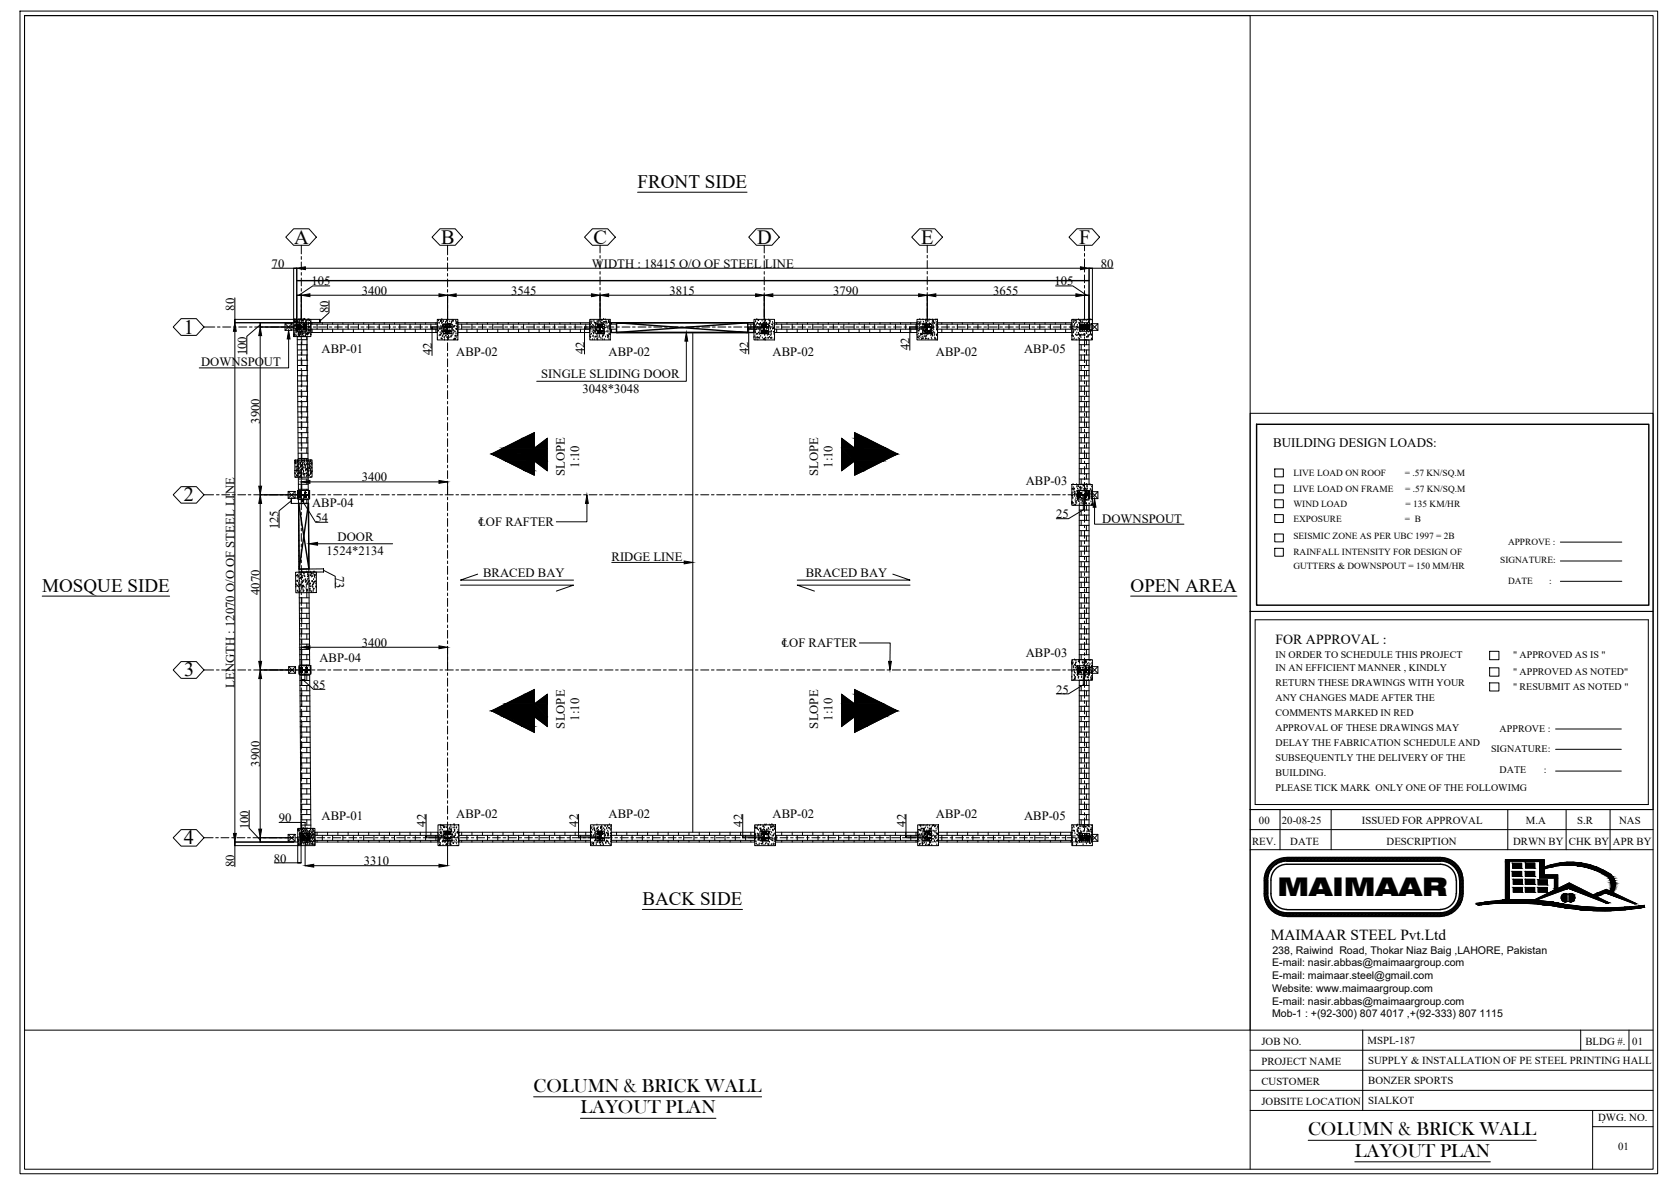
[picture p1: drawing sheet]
<svg xmlns="http://www.w3.org/2000/svg" width="297mm" height="210mm" viewBox="0 0 297 210" stroke-linecap="round" stroke-linejoin="round" font-family="sans-serif">
<defs><g id="words">
<text font-size="4.6" x="226.3" y="158.6">MAIMAAR</text>
<g font-size="3.6">
<text x="52.1" y="43.3">A</text>
<text x="78.1" y="43.3">B</text>
<text x="105.1" y="43.2">C</text>
<text x="134.1" y="43.3">D</text>
<text x="163.1" y="43.3">E</text>
<text x="191.1" y="43.3">F</text>
<text x="32.5" y="59.1">1</text>
<text x="32.6" y="88.8">2</text>
<text x="32.6" y="119.8">3</text>
<text x="32.6" y="149.6">4</text>
</g>
<g font-size="3.4">
<text x="112.9" y="33.3">FRONT SIDE</text>
<text x="7.5" y="104.9">MOSQUE SIDE</text>
<text x="200.3" y="104.9">OPEN AREA</text>
<text x="113.8" y="160.3">BACK SIDE</text>
<text x="94.5" y="193.4">COLUMN &amp; BRICK WALL</text>
<text x="102.8" y="197.2">LAYOUT PLAN</text>
<text x="231.7" y="201.1">COLUMN &amp; BRICK WALL</text>
<text x="240" y="204.9">LAYOUT PLAN</text>
</g>
<text font-size="2.7" x="225.1" y="166.4">MAIMAAR STEEL Pvt.Ltd</text>
<text font-size="2.5" x="225.9" y="114">FOR APPROVAL :</text>
<g font-size="2.3">
<text x="48.1" y="47.5">70</text>
<text x="104.8" y="47.4">WIDTH : 18415 O/O OF STEEL LINE</text>
<text x="195" y="47.5">80</text>
<text x="55.1" y="50.6">105</text>
<text x="64.1" y="52.2">3400</text>
<text x="90.5" y="52.2">3545</text>
<text x="118.6" y="52.2">3815</text>
<text x="147.6" y="52.2">3790</text>
<text x="175.9" y="52.2">3655</text>
<text x="186.8" y="50.6">105</text>
<text x="41.5" y="55" transform="rotate(-90 41.5 55)">80</text>
<text x="58.2" y="55.5" transform="rotate(-90 58.2 55.5)">80</text>
<text x="35.6" y="64.8">DOWNSPOUT</text>
<text x="43.7" y="62.9" transform="rotate(-90 43.7 62.9)">100</text>
<text x="57" y="62.6">ABP-01</text>
<text x="76.5" y="63" transform="rotate(-90 76.5 63)">42</text>
<text x="80.8" y="63">ABP-02</text>
<text x="103.5" y="62.7" transform="rotate(-90 103.5 62.7)">42</text>
<text x="107.8" y="63">ABP-02</text>
<text x="132.6" y="62.7" transform="rotate(-90 132.6 62.7)">42</text>
<text x="136.8" y="63">ABP-02</text>
<text x="161.1" y="62" transform="rotate(-90 161.1 62)">42</text>
<text x="165.8" y="63">ABP-02</text>
<text x="181.4" y="62.6">ABP-05</text>
<text x="95.9" y="67">SINGLE SLIDING DOOR</text>
<text x="103.2" y="69.6">3048*3048</text>
<text x="46" y="75" transform="rotate(-90 46 75)">3900</text>
<text x="102.6" y="82.9" transform="rotate(-90 102.6 82.9)">1:10</text>
<text x="147.4" y="82.9" transform="rotate(-90 147.4 82.9)">1:10</text>
<text x="225.5" y="79.3">BUILDING DESIGN LOADS:</text>
<text x="55.3" y="89.7">ABP-04</text>
<text x="64.1" y="85.3">3400</text>
<text x="100.1" y="84.3" transform="rotate(-90 100.1 84.3)">SLOPE</text>
<text x="144.9" y="84.3" transform="rotate(-90 144.9 84.3)">SLOPE</text>
<text x="181.7" y="85.9">ABP-03</text>
<text x="49.3" y="93.7" transform="rotate(-90 49.3 93.7)">125</text>
<text x="55.9" y="92.4">54</text>
<text x="59.8" y="95.8">DOOR</text>
<text x="84.7" y="93.2">℄OF RAFTER</text>
<text x="187.1" y="91.8">25</text>
<text x="195.2" y="92.6">DOWNSPOUT</text>
<text x="57.9" y="98.4">1524*2134</text>
<text x="108.3" y="99.3">RIDGE LINE</text>
<text x="46" y="105.4" transform="rotate(-90 46 105.4)">4070</text>
<text x="59.4" y="102" transform="rotate(90 59.4 102)">73</text>
<text x="85.6" y="102.1">BRACED BAY</text>
<text x="142.7" y="102.1">BRACED BAY</text>
<text x="56.6" y="117.3">ABP-04</text>
<text x="64.1" y="114.6">3400</text>
<text x="138.4" y="114.6">℄OF RAFTER</text>
<text x="181.7" y="116.4">ABP-03</text>
<text x="41.5" y="121.8" transform="rotate(-90 41.5 121.8)">LENGTH : 12070 O/O OF STEEL LINE</text>
<text x="55.4" y="122.1">85</text>
<text x="187.1" y="122.9">25</text>
<text x="100.1" y="129" transform="rotate(-90 100.1 129)">SLOPE</text>
<text x="102.6" y="127.6" transform="rotate(-90 102.6 127.6)">1:10</text>
<text x="144.9" y="129" transform="rotate(-90 144.9 129)">SLOPE</text>
<text x="147.4" y="127.6" transform="rotate(-90 147.4 127.6)">1:10</text>
<text x="46" y="135.8" transform="rotate(-90 46 135.8)">3900</text>
<text x="44.1" y="146.9" transform="rotate(-90 44.1 146.9)">100</text>
<text x="49.4" y="145.6">90</text>
<text x="57" y="145.3">ABP-01</text>
<text x="75.4" y="146.4" transform="rotate(-90 75.4 146.4)">42</text>
<text x="80.8" y="144.8">ABP-02</text>
<text x="102.4" y="146.4" transform="rotate(-90 102.4 146.4)">42</text>
<text x="107.8" y="144.8">ABP-02</text>
<text x="131.5" y="146.4" transform="rotate(-90 131.5 146.4)">42</text>
<text x="136.8" y="144.8">ABP-02</text>
<text x="160.4" y="146.4" transform="rotate(-90 160.4 146.4)">42</text>
<text x="165.8" y="144.8">ABP-02</text>
<text x="181.4" y="145.3">ABP-05</text>
<text x="41.5" y="153.6" transform="rotate(-90 41.5 153.6)">80</text>
<text x="48.5" y="152.8">80</text>
<text x="64.4" y="153.3">3310</text>
</g>
<g font-size="1.9">
<text x="221.8" y="149.6">REV.</text>
<text x="223" y="146">00</text>
<text x="227.1" y="146">20-08-25</text>
<text x="228.5" y="149.6">DATE</text>
<text x="241.2" y="146">ISSUED FOR APPROVAL</text>
<text x="245.6" y="149.6">DESCRIPTION</text>
<text x="268" y="149.6">DRWN BY</text>
<text x="270.3" y="146">M.A</text>
<text x="277.9" y="149.6">CHK BY</text>
<text x="279.3" y="146">S.R</text>
<text x="285.7" y="149.6">APR BY</text>
<text x="286.8" y="146">NAS</text>
<text x="225.3" y="171.2">E-mail: nasir.abbas@maimaargroup.com</text>
<text x="225.3" y="173.5">E-mail: maimaar.steel@gmail.com</text>
<text x="225.4" y="168.9">238, Raiwind Road, Thokar Niaz Baig ,LAHORE, Pakistan</text>
<text x="225.3" y="175.7">Website: www.maimaargroup.com</text>
<text x="225.3" y="178">E-mail: nasir.abbas@maimaargroup.com</text>
<text x="223.4" y="185.1">JOB NO.</text>
<text x="225.3" y="180.2">Mob-1 : +(92-300) 807 4017 ,+(92-333) 807 1115</text>
<text x="242.2" y="184.8">MSPL-187</text>
<text x="280.8" y="185.1">BLDG #.</text>
<text x="289.1" y="185.1">01</text>
<text x="223.4" y="188.6">PROJECT NAME</text>
<text x="242.3" y="188.5">SUPPLY &amp; INSTALLATION OF PE STEEL PRINTING HALL</text>
<text x="223.4" y="192.2">CUSTOMER</text>
<text x="223.4" y="195.8">JOBSITE LOCATION</text>
<text x="242.3" y="195.6">SIALKOT</text>
<text x="242.3" y="192">BONZER SPORTS</text>
<text x="283.1" y="198.6">DWG. NO.</text>
<text x="286.6" y="203.8">01</text>
</g>
<g font-size="1.8">
<text x="225.9" y="116.6">IN ORDER TO SCHEDULE THIS PROJECT</text>
<text x="225.9" y="118.9">IN AN EFFICIENT MANNER , KINDLY</text>
<text x="268" y="116.6">&quot; APPROVED AS IS &quot;</text>
<text x="268" y="119.5">&quot; APPROVED AS NOTED&quot;</text>
<text x="225.9" y="121.6">RETURN THESE DRAWINGS WITH YOUR</text>
<text x="225.9" y="124.2">ANY CHANGES MADE AFTER THE</text>
<text x="268" y="122.1">&quot; RESUBMIT AS NOTED &quot;</text>
<text x="225.9" y="126.8">COMMENTS MARKED IN RED</text>
<text x="225.9" y="129.5">APPROVAL OF THESE DRAWINGS MAY</text>
<text x="265.6" y="129.6">APPROVE :</text>
<text x="225.9" y="132.2">DELAY THE FABRICATION SCHEDULE AND</text>
<text x="225.9" y="134.8">SUBSEQUENTLY THE DELIVERY OF THE</text>
<text x="225.9" y="137.5">BUILDING.</text>
<text x="264.1" y="133.2">SIGNATURE:</text>
<text x="265.6" y="137">DATE</text>
<text x="273.5" y="137">:</text>
<text x="225.9" y="140.1">PLEASE TICK MARK ONLY ONE OF THE FOLLOWIMG</text>
</g>
<g font-size="1.7">
<text x="229.1" y="84.3">LIVE LOAD ON ROOF</text>
<text x="229.1" y="89.8">WIND LOAD</text>
<text x="229.1" y="87.1">LIVE LOAD ON FRAME</text>
<text x="248.8" y="84.3">= .57 KN/SQ.M</text>
<text x="248.9" y="87.1">= .57 KN/SQ.M</text>
<text x="249" y="89.8">= 135 KM/HR</text>
<text x="229.1" y="95.5">SEISMIC ZONE AS PER UBC 1997 = 2B</text>
<text x="229.1" y="92.4">EXPOSURE</text>
<text x="248.8" y="92.4">= B</text>
<text x="229.1" y="98.3">RAINFALL INTENSITY FOR DESIGN OF</text>
<text x="229.1" y="100.8">GUTTERS &amp; DOWNSPOUT = 150 MM/HR</text>
<text x="265.7" y="99.8">SIGNATURE:</text>
<text x="267.1" y="96.4">APPROVE :</text>
<text x="267.1" y="103.4">DATE</text>
<text x="274.4" y="103.4">:</text>
</g>
</g></defs>
<!-- layer: 0 -->
<g fill="none" stroke="#000" stroke-width=".18">
<path d="M3.5 2h290.1v205.9h-290.1zM4.3 2.8h288.5v204.3h-288.5zM50.5 57.3h1.2v1.2h-1.2zM50.5 57.3l1.2 1.2M51.7 57.3l-1.2 1.2M52 59.4h.1M52 56.6h3.1v3h-3.1zM52 59.3v.1M52 58.1v.1M52.1 58.5h.1M52.1 58.9h.1M52.1 56.9h.1"/>
<path d="M52.1 57.7h.1zM52.1 56.6h.1M52.1 57.2h.1M52.1 59.3h.1M52.1 59.2h.1M52.2 59.5h.1M52.2 56.8l.1 .2zM52.2 57.2h.1M52.2 57.9h.1M52.2 57.5h.1M52.3 58.3h.1M52.3 58.9h.1"/>
<path d="M52.3 59.5h.1M52.3 57.5v.1M52.3 57.8h.1M52.3 58.6h.1M52.3 57.7h.1M52.4 57.1h.1M52.4 56.7h.1M52.4 58.3h.1M52.4 59.3h.1M52.5 58.9h.1M52.5 56.7h.1M52.5 57.3h.1"/>
<path d="M52.5 57.2h1.8v1.5h-1.8zM52.5 56.6h.1M52.5 57.2h.1M52.6 59.5h.1M52.6 57.5h.1M52.6 57.5v.4h1.5l.1-.4v.9l-.1-.5h-1.5v.5zM52.6 57.2h.1M52.6 58h.1M52.6 58.5h.1M52.6 59.6h1.8l.2 27.3h-1.7zM52.7 57.8h.1M52.7 58.2h.1"/>
<path d="M52.7 58.7h.1M52.7 56.8h.1M52.7 58.6h.1M52.7 57.1h.1M52.8 58.4h.1M52.8 58.9h.1M52.8 59.3h.1M52.8 59.2l.1-.1zM52.9 59h.1M52.9 59.2h.1M52.9 57.7h.1M52.9 56.7h.1"/>
<path d="M52.9 57.9h.1M52.9 58.5h.1M52.9 59.5h.1M52.9 57h.1M52.9 57.3h.1M52.9 58.4h.1M52.9 59.5h.1zM53 57.2h.1M53 57.5h.1M53 59.5h.1M53 57.5l.1 .1zM53 57.5v.1"/>
<path d="M53 58.3h.1M53 58.3l.1 .1zM53 58.3l-.1 .1M53 57.8h.1M53 58.9h.1M53 57.5l.1 .1-.1-.1M53 58.2l.1 .1h-.1M53 56.7h.1zM53 57.8l.1 .1zM53.1 57.8h.1M53.1 57.1h.1M53.1 57.7h.1"/>
<path d="M53.1 59.1h.1M53.1 57.5h-.1l.1 .1-.1-.1M53.1 57.5h.1M53.1 58.2v.1M53.1 58.2l.1 .1M53.1 59.2h.1zM53.1 58.5h.1M53.1 56.6h.1M53.2 58.4h.1M53.2 59.2h.1M53.2 58.9h.1M53.2 59h.1"/>
<path d="M53.2 57.3h.1M53.3 56.7h.1M53.3 58l.1 .1zM53.3 59.6h.1M53.4 57.2h.1M53.4 57.3h.1M53.4 58h.1M53.4 58.7l.1 .1zM53.5 57.8h.1M53.5 58.8h.1M53.5 59.4h.1M53.5 56.7h.1z"/>
<path d="M53.5 58.1h.1M53.5 58.6h.1M53.5 57.1v.1zM53.5 58.4h.1M53.5 56.9h.1M53.5 57.5h.1M53.6 58.8h.1M53.6 59.3h.1M53.6 59h.1M53.6 59.2h.1M53.7 56.7h.1M53.7 59.5h.1"/>
<path d="M53.7 59.6h.1M53.7 56.6h.1M53.7 59h.1M53.7 57.2h.1M53.7 56.9h.1M53.7 58.3h.2M53.7 58.3l.2 .1M53.7 58.3l.1 .1M53.7 58.3h.1M53.7 57.5h.2M53.7 57.5l.2 .1M53.7 57.5l.1 .1"/>
<path d="M53.7 58.1l.1 .1zM53.8 58.2l.1 .1h-.1M53.8 57.5l.1 .1-.1-.1M53.8 57.8h.1M53.8 57.6h.1M53.8 56.7h.1M53.8 58.2l.1 .1M53.9 57.3h.1M53.9 58.1h.1M53.9 58.1h.1zM53.9 57.5h.1M53.9 58.2v.1"/>
<path d="M53.9 58.4h.1M53.9 58.3h.1M54 56.6h.1M54 59h.1M54 56.7h.1M54 59.1h.1M54 58h.1M54.1 59.6h.1M54.1 59.5h.1M54.1 57.8h.1M54.1 58.3h.1M54.1 57.3h.1"/>
<path d="M54.1 57.2h.1M54.2 57.2h.1M54.2 56.9h.1M54.2 59.3h.1M54.2 57.1h.1M54.2 58.7h.1M54.2 57.8h.1M54.2 58.1h.1M54.3 57.5h.1M54.3 59.3h.1M54.3 59h.1M54.3 58.4h.1"/>
<path d="M54.3 57.9h.1M54.3 56.9h.1M54.3 57.8h.1M54.3 58.3h.1M54.3 57.4l.1 .1zM54.3 59.6v.6M54.4 59h.1M54.4 58.6h.1M54.4 59h.1zM54.4 56.7h.1M54.4 58.4h.1M54.5 59.4h.1"/>
<path d="M54.5 57.3h.1M54.5 59.1h.1M54.6 56.8h.1M54.6 58.8h.1M54.6 57.8l.1 .1M54.6 57.9h.1M54.6 57.2h.1M54.6 56.6h.1M54.6 57.8l.1 .2M54.6 57.5h.1M54.6 58.6h.1M54.6 59.2h.1"/>
<path d="M54.7 58.4h.1M54.7 58h.1M54.7 57.3h.1M54.7 57.2h.1zM54.7 58.2h.1M54.7 56.7h.1M54.7 57.4h.1M54.7 58.3h.1M54.8 59h.1M54.8 56.6h.1l-.1 .1zM54.8 56.7h.1M54.8 58.6h.1"/>
<path d="M54.8 58h.1M54.8 58.9h.1M54.9 57.3h.1M54.9 58.6h.1M55 57.9h.1M55 57.1h.1M55 59.3h.1M55.1 59.3h.1M55.1 58.5h.1M55.1 57.5h.1M55.1 57.2h22.4v1.7h-22.4zM55.1 58.3h22.4"/>
<path d="M55.1 57.4h22.4M55.3 57.2v.2M55.3 58.3v.6M56.2 57.4v.9M57.1 57.2v.2M57.1 58.3v.6M58 57.4v.9M58.9 57.2v.2M58.9 58.3v.6M59.8 57.4v.9M60.7 57.2v.2M60.7 58.3v.6"/>
<path d="M61.7 57.4v.9M62.6 57.2v.2M62.6 58.3v.6M63.5 57.4v.9M64.4 57.2v.2M64.4 58.3v.6M65.3 57.4v.9M66.2 57.2v.2M66.2 58.3v.6M67.2 57.4v.9M68.1 57.2v.2M68.1 58.3v.6"/>
<path d="M69 57.4v.9M69.9 57.2v.2M69.9 58.3v.6M70.8 57.4v.9M71.7 57.2v.2M71.7 58.3v.6M72.6 57.4v.9M73.6 57.2v.2M73.6 58.3v.6M74.5 57.4v.9M75.4 57.2v.2M75.4 58.3v.6"/>
<path d="M76.3 57.4v.9M77.2 57.2v.2M77.2 58.3v.6M77.5 56.6h3.6v3.6h-3.6zM77.5 57.8v.1M77.5 60h.1M77.5 57.8h.1M77.7 58.6h.1M77.7 56.8h.1M77.8 57.2h.1M77.8 59.5h.1M77.9 58.3h.1"/>
<path d="M77.9 59.2l.1 .2zM78 58.9h.1M78 58.2h.1M78 56.9h.1M78 59.4h.1M78 56.8l.2 .1-.1 .1zM78.1 57.8h.1M78.1 59.2h.1M78.2 58.2h.1M78.2 59.1h.1M78.2 56.9h.1M78.2 59.9l.1 .1z"/>
<path d="M78.2 58.6h.1M78.2 57.3h.1M78.3 56.6h.1M78.3 58.7h.1zM78.3 59.5h.1M78.3 57.2h.1M78.3 59.7h.1M78.3 57.8h.1M78.4 57.7h.1M78.4 58.7h.1M78.4 57.5h.1v.1zM78.4 57.8h.1"/>
<path d="M78.5 57h.1M78.5 58.7h.1M78.5 58.8h.1M78.5 57.4h1.5v1.7h-1.5zM78.6 57h.1M78.6 59.4h.1M78.6 58.3h.1M78.7 57.8h.1M78.7 59.8h.1M78.8 58.7h.1M78.8 57.5h.9h-.4v1.5l.4 .1h-.9l.5-.1v-1.5zM78.8 58.6h.1z"/>
<path d="M78.8 58.6h.1h-.1M78.8 57.9l.1-.1zM78.8 57.8h.1l-.1 .1M78.9 58.7l.1-.1zM78.9 57.9l.1-.1zM78.9 58.4h.1v.2zM78.9 57.8h.1M78.9 58.6h.1M78.9 59.5h.1M78.9 58.7l.1-.1-.1 .1M78.9 57.9l.1-.1-.1 .1M78.9 57.1h.1"/>
<path d="M78.9 57.2h.1M78.9 58.6l-.1 .1M78.9 57.8l-.1 .1M79 57.7h.1M79 59.5h.1M79.1 58.1h.1M79.1 58.5h.1M79.1 57h.1M79.1 56.7h.1M79.1 57.6h.1M79.1 58.2h.1M79.1 56.7h.2v.1z"/>
<path d="M79.1 59.7l.1 .1zM79.2 59.2h.1M79.2 57.8h.1M79.3 59.8h.1M79.3 59.2h.1M79.3 57.2v.2zM79.4 58.7h.1M79.4 59.7h.1v.1zM79.4 59.5h.1M79.6 57.5h.1M79.6 58.6l-.1-.1h.1v.1M79.6 57.3l.1 .1z"/>
<path d="M79.6 57.8h.1M79.7 57h.1M79.7 58.1h.1M79.7 58.6h-.1M79.7 57.8h-.1M79.7 58.6h.1M79.7 58.6v.1M79.7 57.8v.1M79.7 57.8l-.1 .1M79.8 57.8h.1M79.8 58.6l.1 .2zM79.9 59.6h.1"/>
<path d="M79.9 59.7h.1M79.9 58.7h.1M79.9 58.9h.1M80 58h.1M80 57.2h.1M80 59.6h.1M80 57.1h.1M80.1 56.9h.1M80.1 59.4h.1M80.1 58.5h.1M80.1 58.2h.1M80.2 57.6h.1"/>
<path d="M80.2 57h.1M80.2 56.7h.1M80.2 57.9h.1M80.2 59.2h.1M80.3 56.9h.1M80.3 57.9h.1M80.3 58.6h.1M80.4 59h.1M80.5 58.7h.1M80.5 57.8h.1M80.5 57.7v.1zM80.6 59.6h.1"/>
<path d="M80.6 58.8h.1M80.7 59.5h.1zM80.7 56.9h.1M80.8 57.3h.1M80.8 59.2h.1M80.8 57h.1M80.8 58.3h.1M80.8 59.8h.1M80.8 58.3h.1l-.1-.1h.1v.1M80.8 57.4h.1M80.9 57.9h.1M80.9 58.4h.1"/>
<path d="M80.9 57.1l.1-.1v.2zM81 59h.1M81 58.8h.1M81.1 59.5h.1M81.1 57.2h.1M81.1 57.2h23.4v1.7h-23.4zM81.1 58.3h23.4M81.1 57.4h23.4M81.1 59.1v.1M81.8 57.4v.9M82.7 57.2v.2M82.7 58.3v.6"/>
<path d="M83.6 57.4v.9M84.5 57.2v.2M84.5 58.3v.6M85.5 57.4v.9M86.3 57.2v.2M86.3 58.3v.6M87.3 57.4v.9M88.2 57.2v.2M88.2 58.3v.6M89.1 57.4v.9M90 57.2v.2M90 58.3v.6"/>
<path d="M90.9 57.4v.9M91.8 57.2v.2M91.8 58.3v.6M92.7 57.4v.9M93.7 57.2v.2M93.7 58.3v.6M94.6 57.4v.9M95.5 57.2v.2M95.5 58.3v.6M96.4 57.4v.9M97.3 57.2v.2M97.3 58.3v.6"/>
<path d="M98.2 57.4v.9M99.2 57.2v.2M99.2 58.3v.6M100.1 57.4v.9M101 57.2v.2M101 58.3v.6M101.9 57.4v.9M102.8 57.2v.2M102.8 58.3v.6M103.7 57.4v.9M104.5 59.6h.1M104.5 58.7h.1"/>
<path d="M104.5 57.9h.1M104.5 56.6h3.6v3.6h-3.6zM104.5 57.5v-.1v.1zM104.5 57h.1M104.5 59.3h.1M104.5 59.6l.1 .1zM104.6 59.7h.1M104.6 58.2h.1M104.7 57h.1M104.7 57.2v.1zM104.8 57.9h.1M104.8 59.2h.1"/>
<path d="M104.8 57h.1M104.9 58.8h.1M104.9 57.6h.1M105 58.1h.1M105 59.6h.1M105.1 59.5h.1M105.1 58.9h.1v.1zM105.1 58.6h.1M105.1 59.1h.1M105.1 57.7h.1M105.2 56.8h.1M105.2 58.6h.1z"/>
<path d="M105.2 57.1h.1M105.2 59.7h.1M105.3 57.1h.2v.1zM105.4 57.9h.1M105.4 57.3h.1M105.4 58.8h.1M105.5 59.6l.1 .1zM105.5 57.5h.1M105.5 57.4h1.5v1.7h-1.5zM105.6 59.7h.1M105.6 58.3h.1M105.6 58.4h.1v.1z"/>
<path d="M105.6 58.1h.1M105.6 58.5h.1M105.7 57.2l.1 .1zM105.7 59.3h.1M105.8 57.1h.1M105.8 59.6h.1M105.8 56.9h.1M105.8 57.5h1h-.5v1.5l.5 .1h-1l.5-.1v-1.5zM105.8 58.6h.1zM105.8 57.8h.1zM105.9 58.6h.1M105.9 57.8h.1"/>
<path d="M105.9 57.6h.1l-.1 .1zM105.9 57.9h.1M105.9 59.8h.1M105.9 58.7l.1-.1zM105.9 57.9h.1zM105.9 58.9h.1M106 58.7h.1M105.9 58.6v.1M105.9 58.6h-.1M106 57.9h.1M105.9 57.8v.1M105.9 57.8l-.1 .1"/>
<path d="M106 58h.1M106 58.8h.1M106 56.8h.1M106 57.1h.1M106.1 58.9h.1M106.2 59.7h.1M106.2 57.9h.1M106.2 58.6h.1M106.2 59.5h.1M106.2 57.7h.1M106.2 58.5h.1M106.2 56.8h.1"/>
<path d="M106.3 59.8h.1M106.3 57.1h.1M106.3 58.9h.1M106.4 59h.1v.1zM106.5 58h.1M106.5 57.2h.1M106.5 56.6h.2l-.1 .1zM106.6 58.8h.1M106.6 58.6h.1zM106.6 57.8h.1zM106.6 56.9h.1M106.6 58.6h.1"/>
<path d="M106.6 57.8h.1M106.7 58.7l.1-.1zM106.7 57.9h.1zM106.7 59.7h.1M106.7 57.3h.1M106.7 58.2h.1M106.7 58.7h.1M106.7 58.6v.1M106.7 58.6h-.1M106.7 57.9h.1M106.7 57.8v.1M106.7 57.8l-.1 .1"/>
<path d="M106.8 59.4v.1zM106.8 59.2h.1M106.8 58.3h.1M106.8 58.2l.2 .1zM106.9 57.5h.1M106.9 59.2h.1M106.9 57.1h.1M106.9 59h.1M106.9 56.6h.1M107 59.4h.1M107 57v.1zM107 58.7h.1v.1z"/>
<path d="M107 58h.1M107.1 58h.1zM107.1 58.9h.1M107.2 56.7h.1M107.3 59.7h.1M107.3 56.9h.1v.1zM107.3 57.3h.1M107.3 57.7h.1M107.5 57.2h.1M107.5 58.8h.1M107.5 57.3h.1M107.6 58h.1"/>
<path d="M107.6 59.4h.1M107.6 59.8h.1M107.6 59.4l.1 .1zM107.7 58.9h.1M107.7 58.7h.1M107.7 59.6h.1M107.7 58.3h.1M107.7 57.8h.1M107.8 56.9h.1M107.8 57v.1zM107.8 59.7h.1M107.9 59.3h.1"/>
<path d="M107.9 57.1h.1M107.9 59.2h.1M107.9 56.9h.1M107.9 58.3h.1M108 57.7h.1M108 57.4h.1M108 59.2h.1zM108 57.2h.1M108 58.1h.1M108.1 57.9h.1M108.1 58h.1M108.1 58.3h1.1"/>
<path d="M108.1 57.4h1.1M108.3 57.2v.2M108.3 58.3v.6M122.7 58.9v88.5M132.4 58.3h1.1M132.4 57.4h1.1M133 57.4v.9M133.5 57.4l.1 .1M133.5 57.2h.1M133.5 59.8h.1M133.5 58h.1M133.5 56.6h3.7v3.6h-3.7z"/>
<path d="M133.5 57.5h.1M133.7 58.1h.1M133.7 59.6h.1M133.7 58.9h.1M133.7 58.3l.1 .1zM133.8 58.7h.1M133.8 58.9h.1M133.8 57h.1M133.8 57.8h.1M133.9 57.7h.1M133.9 59.9h.1M133.9 59.8h.1"/>
<path d="M133.9 58.1h.1M133.9 59.3h.1M134 58.4h.1M134 57.5h.1M134.1 56.6h.1M134.1 59.1h.1zM134.1 59.2h.1M134.1 57.2h.1M134.1 57.3h.1M134.2 59.8h.1M134.2 57.9l.1 .1zM134.2 59.7l.2 .1-.1 .1z"/>
<path d="M134.3 58.1h.1M134.3 56.7h.1v.1zM134.3 58.3h.1M134.4 59h.1M134.4 57.3v.2zM134.5 59.8h.1M134.5 57.5h.1M134.5 59.3h.1M134.6 58.1h.1M134.6 60h.1M134.6 58.5h.1M134.6 59.1h.1"/>
<path d="M134.6 57.4h1.5v1.7h-1.5zM134.6 58.2h.1M134.7 57.3h.1M134.7 59.6h.1M134.8 58.1h.1M134.9 59h.1M134.9 57.5h.9h-.4v1.5l.4 .1h-.9l.4-.1v-1.5zM134.9 58.7l.1 .1-.1 .1zM134.9 58.6h.1M134.9 57.8h.1M135 56.9h.1M135 58.7l.1-.1z"/>
<path d="M135 57.9h.1zM135 59.9h.1M135 58.7h.1M135 58.6h.1M135 58.6h-.1M135 57.9h.1M135 57.8l-.1 .1M135.1 58.6l-.2 .1M135.1 57.8l-.2 .1M135.1 58.9h.1v.2zM135.1 57.9h.1M135.1 57.4h.1"/>
<path d="M135.2 58.6h.1M135.2 57.3h.1M135.3 59h.1M135.3 58.3h.1M135.3 58.9l.1-.1v.1zM135.3 57.1l.2 .2v-.2l-.2 .1M135.4 58.2h.1M135.4 57.7h.1zM135.5 59h.1M135.5 59.4h.1M135.5 59.3h.1M135.5 58.5h.1"/>
<path d="M135.5 57h.1M135.5 57.6h.1M135.6 59.9h.1M135.6 56.9h.1M135.6 56.7h.1M135.6 57.8h.1zM135.7 57.3h.1M135.7 59.1h.1M135.7 60h.1M135.7 58h.1M135.7 58.1h.1M135.7 58.6h.1"/>
<path d="M135.7 57.8h.1M135.7 57.2h.1M135.8 57.3h.1M135.8 58.3h.1M135.8 58.7h.1M135.8 58.6h.1M135.8 58.6l-.1 .1M135.8 58.6h-.1M135.8 57.9h.1M135.8 57.8l-.1 .1M135.8 58.9h.1M135.9 59h.1"/>
<path d="M135.9 58.2h.1M135.9 59.4h.1M136 59.9h.1M136 59h.1M136.1 59.9h.1M136.1 59.2l.1 .1zM136.2 56.7h.1M136.3 57.3h.1M136.3 56.7l.1 .1-.1 .1zM136.3 57.8h.1M136.3 59.7h.1M136.3 58.9h.1"/>
<path d="M136.4 57.9h.1M136.4 58.8h.1M136.4 57h.1M136.4 58.3h.1M136.5 58.2h.1M136.5 59.8h.1v.1zM136.5 59.5h.1M136.6 59.1h.1M136.6 59.9h.1M136.6 59.3h.1M136.6 58.6l.1 .1zM136.7 57.4h.1z"/>
<path d="M136.7 59.9h.1M136.8 58.1v.2zM136.8 57.1h.1M136.9 57.8h.1M136.9 57.4h.1M137 58.2h.1M137 58.7l.1 .2v-.2h-.1M137.1 59.2h.1M137.1 59.1h.1M137.2 57.2h25.2v1.7h-25.2zM137.2 58.3h25.2M137.2 57.4h25.2"/>
<path d="M137.6 57.2v.2M137.6 58.3v.6M138.5 57.4v.9M139.4 57.2v.2M139.4 58.3v.6M140.3 57.4v.9M141.2 57.2v.2M141.2 58.3v.6M142.1 57.4v.9M143 57.2v.2M143 58.3v.6M144 57.4v.9"/>
<path d="M144.9 57.2v.2M144.9 58.3v.6M145.8 57.4v.9M146.7 57.2v.2M146.7 58.3v.6M147.6 57.4v.9M148.5 57.2v.2M148.5 58.3v.6M149.5 57.4v.9M150.4 57.2v.2M150.4 58.3v.6M151.3 57.4v.9"/>
<path d="M152.2 57.2v.2M152.2 58.3v.6M153.1 57.4v.9M154 57.2v.2M154 58.3v.6M154.9 57.4v.9M155.9 57.2v.2M155.9 58.3v.6M156.7 57.4v.9M157.7 57.2v.2M157.7 58.3v.6M158.6 57.4v.9"/>
<path d="M159.5 57.2v.2M159.5 58.3v.6M160.4 57.4v.9M161.3 57.2v.2M161.3 58.3v.6M162.2 57.4v.9M162.4 58h.1M162.4 56.6h3.7v3.6h-3.7zM162.5 57.5h.1M162.5 59.4h.1M162.5 57.1h.1M162.5 59.8h.1"/>
<path d="M162.5 59.7l.1 .1zM162.6 58.3h.1M162.6 58.6l.2-.1v.1zM162.7 59.2h.1M162.7 57.5h.1M162.8 57.1h.1M162.8 57.3v.1zM162.8 59.5v.1zM162.8 57.7h.1M162.9 58.1h.1M162.9 58.4h.1M162.9 57.1v.1z"/>
<path d="M162.9 56.6h.1M163 57.5h.1M163.1 59.2h.1M163.1 59.4h.1M163.1 57h.1M163.1 58.3h.1M163.1 59.8h.1M163.2 59.2l.1 .1 .1-.1h-.2M163.3 59.2h.1M163.3 58h.1M163.3 57.4h.1M163.3 58.3h.1"/>
<path d="M163.4 57.5h.1M163.4 59.7h.1M163.4 59h.1M163.4 58.5l.1 .1zM163.5 56.7h.1M163.5 58.9h.1M163.5 57.4h1.5v1.7h-1.5zM163.5 58.1h.1M163.5 58h.1M163.6 58.6h.1M163.6 57.1h.1M163.6 57.5l-.2-.1h.2v.1"/>
<path d="M163.6 57.5h.1M163.7 58.3h.1M163.7 59.6h.1M163.8 57.5h.9h-.5v1.5l.5 .1h-.9l.4-.1v-1.5zM163.8 58.6h.1zM163.8 57.9l.1-.1zM163.8 57.8h.1zM163.8 59.2h.1M163.8 58.6h.1M163.8 57.8h.1M163.8 59.5h.1zM163.9 57.4h.1"/>
<path d="M163.9 58.7v-.1zM163.9 58.6h-.1M163.9 57.9h.1M163.9 57.8l-.1 .1M163.9 58.7h.1M163.9 58.3h.1zM163.9 56.9h.1M163.9 58.6l-.1 .1M163.9 59.9h.2l-.1 .1zM164 56.7h.1M164 58.3h.1M164 57.1h.1v.1z"/>
<path d="M164.1 58h.1M164.1 57.5h.1zM164.1 59.6h.1M164.2 57.5h.1M164.2 58.6h.1M164.2 56.9h.1M164.2 57.8h.1M164.2 59.3h.1M164.2 58.3h.1M164.2 59h.1M164.4 59.2h.1M164.5 56.9h.1"/>
<path d="M164.5 58.6h.2zM164.5 58.6h.1zM164.5 58.6h.1M164.5 57.9l.2-.1zM164.5 57.8h.1zM164.5 57.8h.1M164.6 56.7h.1M164.6 58.7l.1-.1zM164.6 57.9l.1-.1zM164.6 57.3h.1M164.6 58.6h-.1M164.6 57.9h.1z"/>
<path d="M164.6 57.8l-.1 .1M164.6 58.9h.1v.1zM164.7 58.6l-.2 .1M164.7 57.8l-.2 .1M164.7 58.7h.1M164.7 57.9h.1M164.7 57.5h.1M164.7 58.4h.1M164.8 56.6h.1M164.8 58.4h.1M164.8 59h.1M164.8 57.5h.1"/>
<path d="M164.9 59.5h.1M165 59.2h.1M165 59.9h.1M165 59h.1M165 58.4h.1M165 58.1h.1M165 59.3l.2 .1zM165.1 57.2h.1M165.1 58.9h.2l-.1 .2zM165.1 56.7h.1M165.2 56.7h.1M165.2 59.5h.1"/>
<path d="M165.2 59.4h.1M165.2 58.1h.1v.1zM165.2 57.4h.1M165.2 58.6h.1M165.2 57h.1M165.3 57.5h.1M165.3 57.8h.1M165.3 56.9l.1 .1zM165.3 56.8h.1M165.3 57.9h.1l-.1 .1zM165.3 57.2h.2v.1zM165.4 58.4h.1"/>
<path d="M165.4 58.9h.1M165.4 58h.1M165.5 59.5h.1M165.5 59.3h.1M165.6 59.9h.1M165.6 59h.1M165.7 56.7h.1M165.8 57.5h.1M165.8 57.2h.1M165.8 57.8h.1M165.8 59.3h.1M165.8 59.3l.1 .1z"/>
<path d="M165.9 58.4h.1M165.9 58.2h.1M165.9 57.5h.1M166 56.7h.1M166 57.4h.1M166.1 59.3h.1M166.1 57.2h23.8v1.7h-23.8zM166.1 58.3h23.8M166.1 56.9v.1M166.1 57.4h23.8M166.8 57.2v.2M166.8 58.3v.6"/>
<path d="M167.8 57.4v.9M168.6 57.2v.2M168.6 58.3v.6M169.6 57.4v.9M170.5 57.2v.2M170.5 58.3v.6M171.4 57.4v.9M172.3 57.2v.2M172.3 58.3v.6M173.2 57.4v.9M174.1 57.2v.2M174.1 58.3v.6"/>
<path d="M175 57.4v.9M176 57.2v.2M176 58.3v.6M176.9 57.4v.9M177.8 57.2v.2M177.8 58.3v.6M178.7 57.4v.9M179.6 57.2v.2M179.6 58.3v.6M180.5 57.4v.9M181.5 57.2v.2M181.5 58.3v.6"/>
<path d="M182.4 57.4v.9M183.3 57.2v.2M183.3 58.3v.6M184.2 57.4v.9M185.1 57.2v.2M185.1 58.3v.6M186 57.4v.9M186.9 57.2v.2M186.9 58.3v.6M187.9 57.4v.9M188.8 57.2v.2M188.8 58.3v.6"/>
<path d="M189.7 57.4v.9M189.9 56.8h.1M189.9 56.6h3.6v3.6h-3.6zM189.9 59.5l.1-.1-.1 .1zM189.9 59.3h.1M190 58.2l.1 .1zM190 57.9h.1M190 58.8l.1 .1zM190.1 57h.1zM190.1 58.5h.1M190.1 56.7h.1M190.1 58.9h.1"/>
<path d="M190.1 59.6h.1M190.2 58.7h.1M190.2 57.8h.1M190.3 57.6h.1M190.3 56.9h.1M190.3 57.5h.1M190.4 58.5h.1M190.5 59.3h.1M190.5 56.9h.1M190.5 58.5h.1M190.5 57.3h.1M190.7 58.3h.1"/>
<path d="M190.7 59.5h.1M190.7 56.8h.1M190.7 57.1h.1M190.7 57.8v.1zM190.7 59h.1M190.8 57.6h.1M190.8 59.4h.1M190.9 58.1h.1M190.9 58.5h.1M191 60h.1M191 59.3h.1M191 56.7h.1"/>
<path d="M191 59h.1M191 59.1h.1M191.1 58.1h.1M191.1 57.3h.1M191.1 57.2h.1M191.1 59.2l.1 .1zM191.2 57.7h.1M191.2 57.2h1.8v1.5h-1.8zM191.2 58h.1v.1zM191.2 56.8h.1M191.2 59.6h.1M191.2 59.2l.1 .2z"/>
<path d="M191.3 57.8h.1M191.3 58.7h.1M191.3 57.5v.4h1.6v-.4v.9v-.5h-1.6v.5zM191.3 59.4h.1v.1zM191.3 58.8h.1M191.3 56.9h.1M191.3 56.8l.1 .1zM191.4 57.7h.1M191.4 56.8v.2zM191.4 59.4h.1M191.5 59.8h.1M191.5 57.5h.1"/>
<path d="M191.5 58.5h.1M191.5 57.6h.2v.2zM191.6 59.4h.1M191.6 58.4h.1M191.6 57.5l.2 .1zM191.6 57.5l.1 .1zM191.6 58.3l.2 .1zM191.6 58.3h.1M191.7 57.5l.1 .1M191.7 57.5l.1 .1zM191.7 58.2l.1 .1M191.7 58.2l.1 .1z"/>
<path d="M191.7 58.3h.1zM191.7 57.1h.1M191.7 57.5h.1M191.8 56.8h.1M191.8 57.8h.1M191.8 59.4h.1M191.8 58.2h.1M191.9 59.4h.1M191.9 57.7h.1M191.9 58.5h.1M191.9 58.2l.1 .1zM192 57.6h.1"/>
<path d="M192 59.2h.1M192 56.7h.1M192.1 58.5h.1M192.1 59.9h.1M192.2 59.4h.1M192.4 56.8h.1M192.4 57.5h.1M192.4 58.3l.1 .1zM192.4 58.3h.1M192.4 57.5l.1 .1zM192.4 57.5v.1M192.4 59l.1-.1v.2z"/>
<path d="M192.4 58.2l.2 .1M192.4 58.2l.1 .1zM192.4 58.3h.1zM192.4 57.5l.2 .1M192.4 59.6l.1 .1zM192.5 57.7h.1M192.5 58.2h.1M192.5 58.2v.1M192.5 57.5h.1M192.5 57.8h.1zM192.5 58.6h.1M192.6 58.6h.1"/>
<path d="M192.6 58.5h.1M192.6 56.6h.1M192.6 57.2v.1zM192.6 59.7h.1M192.7 59.4h.1M192.8 58.8h.1M192.8 59.7h.1M192.8 59.5h.1M192.8 57.9h.1M192.8 57.1h.1M192.9 57h.1M192.9 56.8h.1"/>
<path d="M193 59.4h.1M193 58.1h.1M193 58h.1M193 58.5h.1M193.1 57.7h.1M193.1 57.5h.1M193.1 58.6h.1M193.1 56.7h.1M193.1 58.6l.1 .1v.1zM193.2 58.6h.1M193.2 59.1h.1M193.2 59.2h.2l-.1 .1z"/>
<path d="M193.3 59.4h.1M193.3 57.3h1.2v1.2h-1.2zM193.3 57.3l1.2 1.2M193.5 56.9h.1M193.5 57.4v.1M194.5 57.3l-1.2 1.2M52.6 60.2h1.8M52.6 61.1h1.8M52.7 62h1.8M52.7 62.9h1.8M52.7 63.8h1.8M52.7 64.7h1.8"/>
<path d="M52.8 65.6h1.7M52.8 66.6h1.7M52.8 67.5h1.7M52.8 68.4h1.7M52.8 69.3h1.7M52.8 70.2h1.7M52.8 71.1h1.7M52.8 72.1h1.7M52.8 73h1.7M52.8 73.9h1.8M52.8 74.8h1.8M52.8 75.7h1.8"/>
<path d="M52.8 76.6h1.8M52.8 77.5h1.8M52.8 78.5h1.8M52.8 79.3h1.8M53.5 60.2v.9M53.5 62v.9M53.5 63.8v.9M53.5 65.6v1M53.5 67.5v.9M53.5 69.3v.9M53.5 71.1v1M53.5 73v.9"/>
<path d="M53.5 74.8v.9M53.5 76.6v.9M53.5 78.5v.8M54.3 61.1v.9M54.3 62.9v.9M54.3 64.7v.9M54.3 66.6v.9M54.3 68.4v.9M54.3 70.2v.9M54.3 72.1v.9M54.3 73.9v.9M54.3 75.7v.9"/>
<path d="M54.3 77.5v1M54.3 79.3v1M78.1 60h.1M78.3 60.2h.1M78.7 60.2h.1M79.4 60.1h.1M80.3 60.1h.2zM80.4 60.2h.1M80.5 60h.1M80.5 60h.2l-.1 .1zM80.7 60.1h.1M104.9 60.2h.1"/>
<path d="M105.3 60.2h.1M105.7 60h.2l-.1 .1zM105.9 60.2h.1M106.5 60h.1M106.8 60.2h.1M107 60.2h.1M107.9 60.1h.1M133.9 60.2h.1M134.2 60.2h.1M135.2 60l.1 .1zM135.4 60h.1M135.5 60.2v-.1v.1"/>
<path d="M137.1 60h.1M149.1 77.7l3.8 2.8-3.8 2.9zM151.4 76.6l7.5 3.8-7.5 3.8zM162.8 60h.1M163.2 60.1h.1M163.4 60h.1M163.6 60h.1M163.9 60h.1M164.4 60.1h.1M164.5 60.1h.1M165 60.1h.1M165.6 60.1h.1"/>
<path d="M165.7 60h.1M165.8 60.2h.1M190.1 60.2h.1M190.3 60h.1M190.6 60.2h.1M191.2 60.2h.1M191.2 60.2h1.7v25.6h-1.7zM191.2 61.1h1.7M191.2 62h1.7M191.2 62.9h1.7M191.2 63.8h1.7M191.2 64.7h1.7"/>
<path d="M191.2 65.6h1.7M191.2 66.6h1.7M191.2 67.5h1.7M191.2 68.4h1.7M191.2 69.3h1.7M191.2 70.2h1.7M191.2 71.1h1.7M191.2 72.1h1.7M191.2 73h1.7M191.2 73.9h1.7M191.2 74.8h1.7M191.2 75.7h1.7"/>
<path d="M191.2 76.6h1.7M191.2 77.5h1.7M191.2 78.5h1.7M191.2 79.3h1.7M191.2 60h.1M191.5 61.1v.9M191.5 62.9v.9M191.5 64.7v.9M191.5 66.6v.9M191.5 68.4v.9M191.5 70.2v.9M191.5 72.1v.9"/>
<path d="M191.5 73.9v.9M191.5 75.7v.9M191.5 77.5v1M191.5 79.3v1M192.3 60.2h.1M192.4 60.2v.9M192.4 62v.9M192.4 63.8v.9M192.4 65.6v1M192.4 67.5v.9M192.4 69.3v.9M192.4 71.1v1"/>
<path d="M192.4 73v.9M192.4 74.8v.9M192.4 76.6v.9M192.4 78.5v.8M193.3 60.1h.1M193.3 60h.1M221.4 73.2h71.4v35.1h-71.4zM51 87.1h1.3v1.2h-1.3zM51 87.1l1.3 1.2M52.2 82h.1M52.2 83.9h.1M52.2 81.5h3.1v3l-3.1 .1z"/>
<path d="M52.2 83.3l.1 .1zM52.3 81.8h.1M52.3 87.1l-1.3 1.2M52.3 84h.1M52.3 82.1h.1M52.3 81.7l.1 .1zM52.4 82.1l-.1-.1h.1v.1M52.4 81.6h.1M52.4 84.6h.1M52.4 82.8h.1M52.4 82.2h.1M52.5 83.2h.1"/>
<path d="M52.5 82.8h.1M52.5 83.5h.1M52.5 84.2h.1zM52.6 81.9h.1M52.6 83.4h.1M52.6 84.2h.1M52.6 83.7h.1M52.6 84.3h.1M52.6 84.3v.1zM52.6 81.6h.1M52.6 82.5h.1M52.6 83.1h.1"/>
<path d="M52.6 82.5l.1 .1zM52.7 84h.1M52.7 81.9h.1M52.7 82.6h.1M52.7 86.9h2.1v1.5h-2.1zM52.7 82.6v.1zM52.7 81.6h.1M52.7 82.1h.1M52.8 82.4h.1M52.8 83.2h.1M52.8 87.1v.5h1.9l.1-.5v1.1l-.1-.5h-1.9v.5zM52.8 81.7h.1"/>
<path d="M52.8 82.2h.1M52.8 80.3h1.8M52.8 81.2h1.8M52.9 83.1h.1M52.9 86.7h1.7M52.9 88.5h1.7M52.9 88.4h1.7l.2 29.5h-1.7zM52.9 84.9h1.7M52.9 85.8h1.7M52.9 89.4h.1M52.9 82.8h.1M52.9 83.9h.1"/>
<path d="M52.9 90.4h.1M52.9 91.2h.1M52.9 92.2h.1M52.9 93.1h.1M52.9 94h.1M52.9 94.9h.1M52.9 83.8h.1M52.9 83.5h.1M52.9 82.3h.1M52.9 95.8h.1M52.9 96.7h.1M52.9 97.6h.1"/>
<path d="M52.9 98.6h.1M52.9 99.5h.1M53 83.4h.1M53 83h.1M53.1 84h.1M53.1 84.5h.1M53.1 88l.1 .1h-.1M53.1 83.6h.1M53.1 81.6h.1M53.1 81.9h.1M53.1 88l.1 .1zM53.2 82.4h.1"/>
<path d="M53.2 84.6h.1M53.2 83.7h.1M53.2 87.2v.1M53.2 88v.1M53.2 82h.1M53.2 82.2h.1M53.2 82.6h.1M53.2 83.3h.1M53.2 83.9h.1M53.2 87.2h.1M53.2 87.3h-.1h.1M53.2 88h.1"/>
<path d="M53.2 84.3l.1 .1v-.1h-.1M53.2 82.1h.1M53.2 82.7h.1M53.3 82.8h.1M53.3 84.3h.1M53.3 83.4h.1M53.3 83.7h.1M53.3 81.9h.1M53.4 83.4h.1M53.4 83.8h.1M53.4 82.5h.1M53.4 83.1h.1"/>
<path d="M53.4 84h.1zM53.4 84.1h.1M53.4 81.8h.1M53.4 83.1l.1-.1v.2zM53.5 84h.1M53.5 81.5h.1M53.5 82.6h.1M53.5 83.2h.1M53.5 80.3v.9M53.5 84.5v.4M53.5 85.8v.9M53.5 88.4v.1"/>
<path d="M53.5 81.7h.1M53.5 82.4h.1zM53.5 82.9h.1M53.6 82.2h.1M53.6 83.2h.1M53.6 81.5l.1 .1zM53.6 81.8h.1zM53.6 82.6h.1M53.7 82.8h.1M53.7 82.9h.1M53.7 83.9h.1M53.7 83.4h.1"/>
<path d="M53.7 83.7h.1M53.8 83.5h.1M53.8 84.1h.1M53.8 84h.1M53.8 82.3h.1M53.8 82.9h.1M53.9 81.7h.1M53.9 84.4h.1M53.9 81.5h.1M53.9 81.8h.1M53.9 83.9h.1M54 82.3h.1"/>
<path d="M54 82.2v.1zM54 82.5h.1M54 81.9h.1M54 87.3h.1zM54 88l.1 .1zM54 88.1h.1M54 82.8h.1M54 87.2l.2 .1-.2-.1M54.1 82.9h.1M54.1 88h.1M54.1 88v.1M54.1 83.4h.1"/>
<path d="M54.1 83.2h.1M54.1 82.6h.1M54.1 87.2v.1M54.2 84h.1M54.3 81.7h.1M54.3 83.2h.1M54.3 83.8h.1M54.3 84.4h.1M54.3 83h.1zM54.3 82.3h.1M54.3 81.8h.1M54.3 83.2l.1 .1z"/>
<path d="M54.3 81.2v.3M54.3 84.9v.9M54.3 86.7v.2M54.3 88.5v.7M54.4 82.1h.1M54.4 83.7h.1M54.4 84.4h.1M54.4 82.3h.1M54.4 83.9h.1M54.4 82.2v.1zM54.4 82.9h.1M54.4 82.5h.1"/>
<path d="M54.4 83.2h.1M54.4 81.5l.1 .1zM54.5 82.8h.1M54.5 81.9h.1M54.5 83.5h.1M54.5 84.1h.1M54.5 83h.1M54.5 84.1h.1zM54.6 83.2h.1M54.6 82.9h.1M54.6 83.5h.1M54.6 84h.1"/>
<path d="M54.6 81.7h.1M54.6 82.3h.1M54.6 83.7h.1M54.7 84.3h.1M54.7 82.9l.1 .1-.1-.1M54.7 82.3h.1M54.7 81.7h.1M54.7 84.1l.1 .1zM54.8 81.9h.1M54.8 82.9h.1M54.8 82.4h.1M54.8 82.1h.1"/>
<path d="M54.9 82.5h.1M54.9 83.5h.1M54.9 81.7l.1 .1zM54.9 83.1h.1M55 84h.1M55 83.5h.1M55 83.4h.1M55 81.7h.1M55 83.8h.1M55 82.1h.1M55 82.8h.1M55 83.2h.1"/>
<path d="M55.1 81.5h.1M55.1 84.5h.1M55.1 82.3h.1M55.1 83.7h.1M55.1 83.9h.1M55.1 82.9h.1zM55.2 82.9h.1M55.2 82h.1M55.2 83.5h.1M55.2 82.4h.1M55.3 83.5h.1M55.3 82v.1"/>
<path d="M87.1 80.4l7.5-3.8v7.6zM93.2 80.5l3.7-2.8v5.7zM189.9 89h.1M189.9 89.3h.1M189.9 85.8h3.6v3.7h-3.6zM189.9 87.8l.1-.1-.1 .2zM189.9 87.4h.1M189.9 89.2h.1M189.9 86.7h.1M190 89h.1M190 86.5l.1 .1zM190 88.3h.1"/>
<path d="M190 88.2h.1M190.1 85.8h.1M190.1 87.3h.1M190.1 89.2h.1M190.1 86.4h.1M190.1 86.7h.1M190.1 89.5h.1M190.2 86.9h.1M190.3 87.7h.1M190.3 86.6h.1M190.3 87.5h.1M190.3 87.1l.1 .1z"/>
<path d="M190.4 87.9h.1M190.4 89.3h.1v.2zM190.4 87.5h.1M190.4 88.7h.1M190.5 89h.1M190.6 88.3h.1M190.7 88.8h.1M190.7 87.5h.1v.1zM190.7 89.2h.1M190.7 85.9h.1M190.7 87.9h.1M190.7 86.3h.1"/>
<path d="M190.7 87.1h.1M190.8 86.2h.1M190.8 86.9h2.2v1.5h-2.2zM190.8 88.5h.2zM190.9 86.6h.1M190.9 87.3h.1M190.9 87.1l.1 .5h1.9v-.5v1.1v-.5h-1.9l-.1 .5zM191 88h.1M191 87.5h.1M191 88.4h.1M191 88.7h.1v.1zM191 86.1v.1z"/>
<path d="M191 85.8h.1M191.1 88.4h.1M191.1 86.8h.1M191.1 87.3h.1M191.1 88l.1 .1M191.1 88l.1 .1zM191.1 88.1h.1zM191.1 87.5l.1 .1zM191.2 82.1h1.7M191.2 83h1.7M191.2 83.9h1.7M191.2 90.4h1.7"/>
<path d="M191.2 91.2h1.7M191.2 92.2h1.7M191.2 93.1h1.7M191.2 94h1.7M191.2 94.9h1.7M191.2 95.8h1.7M191.2 96.7h1.7M191.2 97.6h1.7M191.2 98.6h1.7M191.2 99.5h1.7M191.2 89.4h.1M191.2 87.2v.1z"/>
<path d="M191.2 87.3h.1M191.2 88l.1 .1-.1-.1M191.2 88.1h.1M191.2 89.5h1.7v27.4h-1.7zM191.2 80.3h1.7M191.2 81.2h1.7M191.2 84.9h1.7M191.2 85.8h1.7M191.2 88l.1 .1zM191.2 86.3h.1v.1zM191.2 89.2h.1M191.2 87.2h.1"/>
<path d="M191.2 87.2l.1 .1-.1-.1 .1 .1M191.2 88h.1M191.3 87.7h.1M191.3 86.3h.1M191.4 86.7h.1M191.5 86.7h.1M191.5 86.4h.1M191.5 88.7h.1M191.5 89.2h.1M191.5 81.2v.9M191.5 83v.9M191.5 84.9v.9"/>
<path d="M191.5 90.4v.8M191.5 92.2v.9M191.5 94v.9M191.5 95.8v.9M191.5 97.6v1M191.5 99.5v.9M191.5 87.5h.1l-.1 .1zM191.5 87.5h.1M191.5 87.8h.1M191.5 88.3h.1M191.6 87.4h.1M191.6 86.5h.1"/>
<path d="M191.6 87.3h.1M191.7 88.4h.1M191.7 88.8h.1M191.8 87.9h.1M191.8 89.2h.1M191.8 87h.1M191.8 88.3h.1M191.8 86.1h.1M191.9 86.1h.1M192 89.3h.1M192 86.7h.1M192.1 87.1h.1"/>
<path d="M192.1 88.9h.1l-.1 .1zM192.1 87.5h.1M192.2 88.2h.1M192.2 86.5h.1l-.1 .1zM192.2 86.7h.1M192.3 88.4h.1M192.3 88.8h.1M192.3 87.3h.1M192.3 88l.1 .1M192.3 88v.1zM192.3 88.1h.1M192.3 88.5h.1z"/>
<path d="M192.3 89.1l.1 .1M192.3 87.2l.1 .1M192.3 87.3h.1zM192.3 88l.1 .1-.1-.1M192.3 89.1h.1v.2M192.3 89.3h.1M192.3 87.2l.1 .1zM192.3 88l.1 .1zM192.4 88.6h.1M192.4 87.7h.1M192.4 87.2h.1M192.4 87.2v.1"/>
<path d="M192.4 88h.1M192.4 87.3h.1v.1zM192.4 85.8h.1M192.4 80.3v.9M192.4 82.1v.9M192.4 83.9v1M192.4 89.5v.9M192.4 91.2v1M192.4 93.1v.9M192.4 94.9v.9M192.4 96.7v.9M192.4 98.6v.9"/>
<path d="M192.5 86.8h.1M192.5 86.1h.1zM192.5 85.9h.1M192.6 86.7h.1M192.6 86.5h.1M192.6 88.7h.1M192.6 87.3h.1v.1zM192.6 87.2h.1M192.7 87.6h.1M192.7 87.9l.1 .1zM192.8 88.4h.1M192.9 88.7h.1"/>
<path d="M192.9 89.3h.1M193 85.9h.1M193.1 86.7h.1M193.1 85.9h.1M193.2 87.6h.1M193.2 87h.1M193.2 88.9h.1M193.2 86.8h.1M193.3 88h.1M193.3 87.1h1.2v1.2h-1.2zM193.3 89.3v.1zM193.3 87.1l1.2 1.2"/>
<path d="M193.3 87.6h.1M193.3 87.1h.1M193.4 88.4h.1M193.4 88h.1M193.4 86.2h.1M193.4 87.7h.1M193.4 86.9v.1zM193.4 89.3h.1M193.4 89.5h.1M193.5 88.6h.1M194.5 87.1l-1.2 1.2M225.8 83.1h1.5v1.4h-1.5z"/>
<path d="M225.8 88.5h1.5v1.4h-1.5zM225.8 94.6h1.5v1.4h-1.5zM225.8 97.1h1.5v1.4h-1.5zM225.8 85.9h1.5v1.4h-1.5zM225.8 91.2h1.5v1.4h-1.5zM276.4 96h10.9M276.4 99.4h10.9M51.1 118.1h1.3v1.2h-1.3zM51.1 118.1l1.3 1.2M52.4 101.4l3.6-.1v3.7h-3.6zM52.4 118.1l-1.3 1.2M52.4 104h.1"/>
<path d="M52.4 103.4v.2zM52.5 103h.1M52.5 102h.1M52.6 103.9h.1M52.6 104.7h.1M52.7 104.7h.1M52.7 101.9h.1M52.7 102.9h.1M52.7 103.8h.1M52.7 103h.1M52.7 102h.1M52.8 102.3h.1"/>
<path d="M52.9 104h.1M52.9 102.1h.1M52.9 103.3h.1M52.9 117.9h2.2v1.5h-2.2zM52.9 100.4h.1M52.9 103.6l.2-.1v.2zM52.9 104.8l.1 .2zM53 104h.1M53 104.7l.1 .1zM53 101.3h1.7M53 105.9h1.8M53 103h.1"/>
<path d="M53 118.1l.1 .6h1.9v-.6v1.2v-.6h-1.9l-.1 .6zM53 106.8h1.8M53 107.7h1.8M53 108.6h1.8M53 109.5h1.8M53 110.5h1.8M53 111.4h1.8M53.1 116.9h1.7M53.1 104.4h.1M53.1 105h.1M53.1 112.3h1.7M53.1 113.2h1.7"/>
<path d="M53.1 114.1h1.7M53.1 115h1.7M53.1 116h1.7M53.1 102.4v.1zM53.1 117.8h1.7M53.1 119.6h1.7M53.1 119.4h1.7l.3 27.3h-1.8zM53.1 103.5h.1v.1zM53.2 103.9h.1M53.2 102.3l.1 .1zM53.3 104.7h.1M53.3 101.7h.1"/>
<path d="M53.3 118.3l.2 .1M53.3 118.3l.1 .1zM53.3 119l.2 .1M53.3 119.1h.1zM53.3 119.1h.1M53.3 101.9l-.1-.2h.2v.2M53.4 102.3h.1M53.4 118.2l.1 .1M53.4 118.2l.1 .1zM53.4 118.3h.1zM53.4 118.3v.1M53.4 119l.1 .1"/>
<path d="M53.4 102.8h.1M53.4 118.2h.1M53.4 119h.1M53.4 119l.1 .1zM53.5 102.1h.1M53.5 100.8v.5M53.5 105.9v.9M53.5 107.7v.9M53.5 109.5v1M53.5 111.4v.9M53.5 113.2v.9M53.5 115v1"/>
<path d="M53.5 116.9v.9M53.5 119h.1M53.5 119.4v.2M53.5 104.2h.1M53.6 103h.1M53.6 103.8h.1M53.6 102.4h.1M53.6 103.3h.1M53.6 101.4h.1M53.6 103.9h.1zM53.7 104.5h.1M53.7 103.9h.1"/>
<path d="M53.7 104.9h.1M53.7 104.7h.1M53.7 103.1h.1M53.7 103.8h.1M53.7 101.4l.1 .1zM53.8 102.9h.1M53.8 104.7h.1M53.8 102h.1M53.9 101.7h.1M53.9 104h.1M53.9 102.1h.1M54 102.2h.1"/>
<path d="M54 102.8h.1M54.1 103.2h.1M54.1 102.7h.1M54.1 103h.1M54.2 104.2h.1M54.3 103.9h.1M54.3 103.6h.1M54.3 118.2l.1 .1zM54.3 118.3h.1M54.3 118.3v.1zM54.3 119l.1 .1h-.1M54.3 119.1h.1"/>
<path d="M54.3 104.5h.1zM54.3 118.4v-.1v.1M54.3 119l.1 .1-.1-.1M54.3 102.8v.2zM54.3 101.3h.1M54.3 104.9h.1M54.3 118.2l.1 .1M54.3 119h.1M54.3 119l.1 .1zM54.3 105v.9M54.3 106.8v.9M54.3 108.6v.9"/>
<path d="M54.3 110.5v.9M54.3 112.3v.9M54.3 114.1v.9M54.3 116v.9M54.3 117.8v.1M54.3 119.6v.9M54.4 104.7h.1M54.4 104.5h.1M54.4 102.7h.1M54.4 103.6h.1M54.4 104.6h.1M54.5 101.5h.1"/>
<path d="M54.5 101.8h.1M54.5 102.1l.1-.1zM54.5 103.2v.1h-.2h.2M54.6 102.2h.1M54.6 102.5h.1M54.6 102h.1M54.7 103.1h.1M54.7 103.2h.1M54.8 103.6h.1M54.8 103h.1M54.8 103.9h.1M54.8 103.3h.2v.1z"/>
<path d="M54.8 104.2l.1 .2zM54.9 104.7h.1M54.9 101.8l.2 .1-.1 .1zM55 101.4h.1M55 103.9h.1M55.1 101.5h.1M55.1 102h.1M55.1 101.5h.2v.2zM55.1 102.2h.1M55.2 105h.1M55.2 104.8h.1M55.3 103.1h.1"/>
<path d="M55.3 103h.1M55.3 103.9h.1M55.4 103.6h.1M55.4 102.1h.1M55.4 103.9h.1M55.4 104.1h.1M55.5 104.7h.1M55.5 103.6h.1M55.5 104.5h.1M55.5 103.2l.1 .1h-.1zM55.5 102.7h.1M55.5 104.2h.1v.1z"/>
<path d="M55.6 101.4h.1M55.6 101.7h.1M55.6 103h.1zM55.7 101.3h.1M55.7 102.1h.1M55.7 102.2h.1M55.7 101.8h.1v.1zM55.7 102h.1M55.8 102.4h.1M55.8 103.1h.1M56 103.9h.1M56 103.4h.1"/>
<path d="M56 104h.1M56 104.1h.1M56 101.7h.1M81.6 103.6h20l-3.1 1.1M84.6 101.7l-3 1.1h20M158.1 101.7l3.1 1.1h-20M161.2 103.6h-20l3.1 1.1M189.9 117.4h.1M189.9 117.5v.2v-.1M189.9 119.9h.1M189.9 116.9h3.6v3.6h-3.6zM189.9 118.8v.1"/>
<path d="M189.9 117.1h.1M190 117.6h.1M190.1 117.4h.1M190.1 118.3h.1M190.1 118h.1M190.2 118.3h.1M190.2 118.7h.1M190.2 119.6h.1M190.3 118.7h.1M190.3 119h.1M190.3 119.1h.1M190.3 119.7h.1"/>
<path d="M190.3 116.9h.1M190.3 117.8h.1M190.4 120h.1M190.4 119.3h.1M190.4 117.8l.1 .1zM190.5 118.3h.1M190.5 117.7h.1M190.5 117.4h.1M190.6 117h.1M190.6 117.4h.1M190.7 118.6h.1M190.7 118.1h.1"/>
<path d="M190.7 118.3h.1M190.8 118.7h.1M190.8 119.5l.1 .1zM190.8 119.1h.1M190.8 119.6h.1M190.8 117.9h2.2v1.5h-2.2zM190.9 119.1h.1M190.9 118.1l.1 .6h1.9v-.6v1.2v-.6h-1.9l-.1 .6zM190.9 118.3l.1 .1zM191 120h.1M191 117.2l.1-.1v.1zM191 119.2v.1z"/>
<path d="M191.1 119.9h.1M191.1 117h.1M191.1 119.1h.1M191.1 118.3l.1 .1zM191.1 118.3l.1 .1M191.1 119l.1 .1M191.1 119.1h.1zM191.1 116.9h.1M191.2 100.4h1.7M191.2 102.2h1.7M191.2 103.1h1.7M191.2 104.1h1.7"/>
<path d="M191.2 105h1.7M191.2 117h.1M191.2 118.1h.1M191.2 118.2l.1 .1zM191.2 118.3h.1zM191.2 118.3v.1M191.2 118.3h.1M191.2 119l.1 .1zM191.2 119.1h.1M191.2 101.3h1.7M191.2 105.9h1.7M191.2 106.8h1.7"/>
<path d="M191.2 107.7h1.7M191.2 108.6h1.7M191.2 109.5h1.7M191.2 110.5h1.7M191.2 111.4h1.7M191.2 112.3h1.7M191.2 113.2h1.7M191.2 114.1h1.7M191.2 115h1.7M191.2 116h1.7M191.2 117.4h.1M191.2 117.2h.1"/>
<path d="M191.2 118h.1M191.2 118.2l.1 .1M191.2 119l.1 .1M191.3 118.3h.1M191.4 118.5h.1M191.4 119.1l.1 .1v-.1h-.1M191.4 119.2h.1M191.4 119h.1M191.5 119.1h.1M191.5 119.6h.1M191.5 101.3v.9M191.5 103.1v1"/>
<path d="M191.5 105v.9M191.5 106.8v.9M191.5 108.6v.9M191.5 110.5v.9M191.5 112.3v.9M191.5 114.1v.9M191.5 116v.9M191.6 119.9h.1M191.7 117.3h.1v.1zM191.7 118.2v.1zM191.8 117.4h.1M191.9 118.3h.1"/>
<path d="M191.9 117.9h.1M192 119.4h.1M192 119.2h.1M192 118.9h.1M192 118.5h.1M192.1 117.6h.1M192.1 117.1h.1M192.1 119.3h.1l-.1 .1zM192.1 119.6h.1M192.1 119.9h.1M192.2 120h.1M192.2 119h.1"/>
<path d="M192.2 118.1h.1zM192.2 118.1h.1M192.2 118h.1M192.2 119.6l.1 .1zM192.3 117.2h.1M192.3 118.3l.1 .1zM192.3 118.3l.1 .1M192.3 118.3v.1zM192.3 119.1h.1M192.3 116.9h.1zM192.3 117.5h.1M192.3 118.3h.1"/>
<path d="M192.3 118.3v.1M192.3 118.2l.1 .1M192.3 117.2l.1 .1zM192.4 117.3h.1M192.4 119h.1M192.4 118.3h.1M192.4 118.3l-.1-.1 .1 .1M192.4 119h-.1l.1 .1M192.4 100.4v.9M192.4 102.2v.9M192.4 104.1v.9M192.4 105.9v.9"/>
<path d="M192.4 107.7v.9M192.4 109.5v1M192.4 111.4v.9M192.4 113.2v.9M192.4 115v1M192.5 117.9h.1M192.6 119.2h.1M192.6 118.3h.1M192.6 120h.1M192.6 117.7h.1M192.7 119.4h.1M192.8 118.6h.1"/>
<path d="M192.8 119.7h.1M192.9 117.5h.1M192.9 118.8h.1M192.9 117.9h.1M192.9 118.6v.1zM192.9 117h.1M192.9 119.6h.1M193 118.3h.1M193.1 117.7h.1M193.1 119.2h.1M193.2 118.3h.1M193.2 118.8h.1"/>
<path d="M193.2 117h.1M193.3 118.1h1.2v1.2h-1.2zM193.3 118.8l.1 .2v-.2h-.1M193.3 118.1l1.2 1.2M193.3 119.8h.1M193.3 119.1h.1zM193.4 118h.1M193.4 117.5h.1M193.5 117.9h.1M194.5 118.1l-1.2 1.2M221.4 108.3h71.4v35.1h-71.4zM222.3 109.8v32.7"/>
<path d="M263.8 115.4h1.7v1.5h-1.7zM263.8 118.3h1.7v1.5h-1.7zM276.4 103h10.9M292 109.8v32.7M53.1 120.5h1.7M53.1 121.4h1.7M53.1 122.4h1.8M53.2 123.2h1.7M53.2 124.2h1.7M53.2 125.1h1.7M53.2 126h1.7M53.2 126.9h1.7"/>
<path d="M53.2 127.8h1.7M53.2 128.7h1.7M53.2 129.7h1.7M53.2 130.6h1.7M53.2 131.5h1.7M53.2 132.4h1.7M53.2 133.3h1.8M53.2 134.3h1.8M53.2 135.1h1.8M53.2 136.1h1.8M53.2 137h1.8M53.2 137.9h1.8"/>
<path d="M53.2 138.8h1.8M53.2 139.7h1.8M53.5 120.5v.9M53.5 122.4v.8M53.5 124.2v.9M53.5 126v.9M53.5 127.8v.9M53.5 129.7v.9M53.5 131.5v.9M53.5 133.3v1M53.5 135.1v1M53.5 137v.9"/>
<path d="M53.5 138.8v.9M54.3 121.4v1M54.3 123.2v1M54.3 125.1v.9M54.3 126.9v.9M54.3 128.7v1M54.3 130.6v.9M54.3 132.4v.9M54.3 134.3v.8M54.3 136.1v.9M54.3 137.9v.9M54.3 139.7v.9"/>
<path d="M87.1 125.9l7.5-3.8v7.6zM93.2 125.8l3.7-2.8v5.7zM149.1 123l3.8 2.8-3.8 2.9zM151.4 122.1l7.5 3.8-7.5 3.8zM190.2 120.5h.1M190.3 120.2l.1 .1zM190.4 120.4h.1M190.4 120.2h.1M191 120.2h.1M191.2 120.5h1.7v25.6h-1.7zM191.2 120.5h1.7M191.2 121.4h1.7"/>
<path d="M191.2 122.4h1.7M191.2 123.2h1.7M191.2 124.2h1.7M191.2 125.1h1.7M191.2 126h1.7M191.2 126.9h1.7M191.2 127.8h1.7M191.2 128.7h1.7M191.2 129.7h1.7M191.2 130.6h1.7M191.2 131.5h1.7M191.2 132.4h1.7"/>
<path d="M191.2 133.3h1.7M191.2 134.3h1.7M191.2 135.1h1.7M191.2 136.1h1.7M191.2 137h1.7M191.2 137.9h1.7M191.2 138.8h1.7M191.2 139.7h1.7M191.5 120.5h.1M191.5 121.4v1M191.5 123.2v1M191.5 125.1v.9"/>
<path d="M191.5 126.9v.9M191.5 128.7v1M191.5 130.6v.9M191.5 132.4v.9M191.5 134.3v.8M191.5 136.1v.9M191.5 137.9v.9M191.5 139.7v.9M191.5 120h.1M191.9 120.2h.1M192 120.5h.1M192.1 120.5h.1"/>
<path d="M192.1 120h.1M192.4 120.5v.9M192.4 122.4v.8M192.4 124.2v.9M192.4 126v.9M192.4 127.8v.9M192.4 129.7v.9M192.4 131.5v.9M192.4 133.3v1M192.4 135.1v1M192.4 137v.9M192.4 138.8v.9"/>
<path d="M192.6 120.1h.1M192.8 120h.1M192.8 120.5h.1M193.2 120.1h.1M193.2 120.3l.1-.1v.2zM193.4 120.5h.1M193.4 120v.2zM263.8 121h1.7v1.4h-1.7zM275.5 129.1h11.7M275.5 132.7h11.7M275.5 136.6h11.7M51 147.8h1.3v1.2h-1.3z"/>
<path d="M51 147.8l1.3 1.2M52.3 147.8l-1.3 1.2M52.7 147.1h.1M52.7 146.7h3.1v3.1h-3.1zM52.8 148.4h.1M52.8 148.8h.1M52.8 149.1h.1M52.8 148.6h.1M52.9 148.9h.1M52.9 149.2h.1M52.9 149.7h.1M52.9 147h.1"/>
<path d="M52.9 149.5h.1M52.9 146.9h.1M52.9 149.6h.1M52.9 147.3h.1M53 147.2h.1M53 148.4h.1M53 149h.1M53 147.8h.1M53 147.9h.1M53.1 147.8h.1M53.1 147.6h.1M53.1 147.2h.1"/>
<path d="M53.1 148.1h.1M53.1 148.8h.1M53.1 149.4h.1M53.1 149.6h.1M53.2 148.4h.1M53.2 148.1h.1M53.2 148.6h.1M53.2 147.6h1.7v1.6h-1.7zM53.2 147h.1M53.2 147.5h.1M53.2 147.9v.1zM53.2 148.9h.1"/>
<path d="M53.2 149.1h.1M53.2 147.9l.1 .5h1.5v-.5v1v-.5h-1.5l-.1 .5zM53.2 148.7l.1 .2v-.2l-.1 .1M53.3 149.5h.1M53.3 149.3h.1M53.3 149.4l.1 .1zM53.3 140.6h1.7M53.3 141.6h1.7M53.3 142.5h1.7M53.3 143.4h1.7M53.3 144.3h1.7M53.3 145.2h1.8"/>
<path d="M53.3 146.1h1.8M53.4 147.2h.1M53.4 147h.1M53.4 148.6h.1zM53.4 147.5h.1v.1zM53.5 147.8h.1M53.5 140.6v1M53.5 142.5v.9M53.5 144.3v.9M53.5 146.1v.6M53.5 147.7v.1zM53.5 147.9h.1"/>
<path d="M53.5 148.4h.1M53.5 149.2h.1M53.6 146.9h.1M53.6 148.4h.1M53.6 148.6h.1M53.6 148.9h.1zM53.6 149h.1M53.6 147.4h.1M53.6 148h.1M53.6 147.3h.1M53.7 146.8h.1M53.7 148v.1z"/>
<path d="M53.7 148.1h.1M53.7 148.8v.1zM53.7 147.2v.1zM53.7 149.5h.1M53.7 149.4h.1M53.7 148l.1 .1M53.7 148.7l.1 .2M53.7 148.9h.1M53.7 147.2h.1M53.7 148h.1M53.7 148l.1 .1zM53.7 148.7l.1 .1z"/>
<path d="M53.8 148h.1M53.8 148.7v.1M53.8 147.8h.1M53.8 147.2h.1M53.8 148.6h.1M53.9 147.5h.1M53.9 147h.1M53.9 148.4h.1M54 148.3h.1M54 147.7h.1M54 149.3h.1M54 149h.1"/>
<path d="M54 148.7h.1M54 148.9h.1M54 148.2l.1 .1zM54.1 149.6h.1M54.1 148.4h.1M54.1 147.2h.1M54.1 149.7h.1M54.1 149.5h.1M54.2 148.2h.1M54.2 148.9h.1M54.2 149.2v.1zM54.2 147.8h.1"/>
<path d="M54.2 147.1h.1M54.2 147.6h.1M54.2 149.1h.1M54.2 148.4h.1zM54.3 147.5h.1M54.3 147h.1M54.3 148.4h.1M54.3 147.8h.1M54.3 149.2h.1M54.3 147.6l.1-.1zM54.3 148h.1M54.3 148.6h.1"/>
<path d="M54.3 149.7h.1M54.3 141.6v.9M54.3 143.4v.9M54.3 145.2v.9M54.4 149h.1M54.4 146.8h.1M54.4 147.4h.1M54.4 147.3h.1M54.4 146.7v.1zM54.4 148.6h.1M54.4 148.8l.1 .1zM54.4 148l.1 .1z"/>
<path d="M54.4 148.1h.1M54.4 149.2h.1M54.5 149.6h.1M54.5 149h.1M54.5 148.7l.1 .2M54.5 148.9h.1M54.5 148l.1 .1M54.5 147.2h.1M54.5 149.3h.1M54.5 148h.1M54.5 148.7l.1 .1zM54.5 148l.1 .1z"/>
<path d="M54.5 148.6l.1 .1v-.1M54.5 147.5l.1 .1zM54.6 148.7v.1M54.6 148h.1M54.6 147.8h.1M54.6 148.6h.1M54.7 148.4h.1M54.7 147.4h.1M54.7 147.8h.1M54.7 149.7h.1M54.7 149.3h.1M54.7 147.4h.1z"/>
<path d="M54.8 149h.1M54.8 148.1h.1M54.8 148.5h.1M54.8 149.1h.1M54.8 147.2h.1M54.8 147.8h.1M54.8 149.6h.1M54.8 148.9h.1M54.9 147.2h.1M54.9 148.5h.1M54.9 149.6h.1M54.9 149.3h.1"/>
<path d="M55 147.8h.1M55 146.8h.1M55 147h.1M55 149.1l.1-.1zM55.1 148.4h.1M55.1 147.3h.1M55.1 147.7h.1M55.1 148.2v.1zM55.1 149h.1M55.1 147.4l.1 .1zM55.2 148.1h.1M55.2 148h.1"/>
<path d="M55.2 149.6h.1M55.2 148.4h.1M55.2 149.5h.1M55.3 147.3h.1M55.3 148.6h.1M55.3 149.2h.1M55.3 149.3h.1M55.3 147h.1M55.3 147.8l.1 .1zM55.4 147.8h.1M55.4 149.6h.1M55.4 148.7h.1"/>
<path d="M55.4 147.5h.1M55.4 148.1h.1M55.4 149.3h.1M55.4 148.4h.1M55.4 147h.1M55.4 146.9h.1M55.4 149.7h.1M55.4 147.7h.1M55.5 147.3h.1M55.5 149.1h.1M55.5 149h.1M55.5 147.8h.1"/>
<path d="M55.5 148.4h.1M55.6 148h.1M55.6 147.2h.1M55.6 149.6h.1M55.6 148.4h.1M55.7 147.3h.1M55.7 148.7h.1M55.7 149.1h.1M55.7 149.7h.1M55.7 148.7l.1 .1zM55.7 147.9h.1M55.8 149.5h.1"/>
<path d="M55.8 149.7h.1M55.8 147.4h21.8v1.8h-21.8zM55.8 148h21.8M55.8 148.9h21.8M56.2 147.4v.6M56.2 148.9v.3M57.1 148v.9M58 147.4v.6M58 148.9v.3M58.9 148v.9M59.8 147.4v.6M59.8 148.9v.3"/>
<path d="M60.7 148v.9M61.7 147.4v.6M61.7 148.9v.3M62.6 148v.9M63.5 147.4v.6M63.5 148.9v.3M64.4 148v.9M65.3 147.4v.6M65.3 148.9v.3M66.2 148v.9M67.2 147.4v.6M67.2 148.9v.3"/>
<path d="M68.1 148v.9M69 147.4v.6M69 148.9v.3M69.9 148v.9M70.8 147.4v.6M70.8 148.9v.3M71.7 148v.9M72.6 147.4v.6M72.6 148.9v.3M73.6 148v.9M74.5 147.4v.6M74.5 148.9v.3"/>
<path d="M75.4 148v.9M76.3 147.4v.6M76.3 148.9v.3M77.2 148v.9M77.6 146.1h3.7v3.7h-3.7zM77.7 148.3h.1M77.7 148.7h.1M77.7 148.9h.1M77.8 149.2h.1M77.8 149.3h.1M77.8 149.8h.1M77.8 148.9h.1"/>
<path d="M77.8 148.6h.1v.1zM77.9 149.7h.1M77.9 148h.1M77.9 147.1h.1M77.9 147.4l.1 .1zM78 149.8h.1M78 146.2h.1M78 147.5v.1zM78 146.6h.1M78 149.4h.1M78 148.5h.1M78 146.2l.1-.1v.2z"/>
<path d="M78.1 147h.1M78.1 147.6h.1M78.1 148h.2l-.1 .1zM78.1 147.4h.1M78.1 146.7h.1M78.2 147.6h.1M78.3 148.3h.1M78.3 148.1h.1M78.3 149.2h.1M78.3 146.2l.2 .1M78.3 146.2h.2v.2M78.4 149.1h.1"/>
<path d="M78.4 147h.1M78.5 149.7h.1M78.5 148.9h.1zM78.5 147.2h1.5v1.7h-1.5zM78.6 146.6h.1M78.6 148h.1M78.6 146.4h.1M78.6 146.5l.1 .1zM78.7 147.5h.1M78.7 149.2h.1M78.7 148.3h.1M78.7 149h.1"/>
<path d="M78.8 147.4h.1M78.8 146.6h.1M78.8 148.4h.1M78.8 146.5h.1M78.8 147.3h.9h-.4v1.6h.4h-.9h.5v-1.6zM78.8 148.4h.1zM78.8 147.7l.1-.1zM78.9 148.1h.1M78.9 148.5l.1-.1zM78.9 148.4h.1M78.9 147.8l.1-.1zM78.9 147.6v.1"/>
<path d="M78.9 149.2h.1M78.9 148.5h.1M78.9 148.5h.1zM78.9 147.6h.1M78.9 148.4l-.1 .1M78.9 147.7l-.1 .1M78.9 147.8h.1M79 148.4l-.1 .1M79 147.7l-.1 .1M79 149.6l.1-.1zM79.1 149.5h.1M79.1 146.6h.1"/>
<path d="M79.1 148.6h.1M79.1 148.4h.1zM79.1 147.9l.1 .1zM79.2 147.2l.1-.1v.1zM79.2 147.5h.1M79.2 146.4h.1M79.3 146.8h.1M79.3 149.6h.1M79.4 148.4h.1M79.4 147.9h.1M79.5 149.2h.1M79.5 148.5h.1"/>
<path d="M79.5 149.5h.1M79.5 147h.1M79.6 148.9h.1M79.6 148.6h.1M79.6 148.5l.1-.1zM79.6 148.4h.1zM79.6 147.7l.1-.1zM79.6 147.8h.1M79.6 148.4h.1M79.6 147.6v.1M79.7 146.7h.1M79.7 146.9h.1"/>
<path d="M79.7 148.5h.1M79.7 148.4l-.1 .1M79.7 147.8v-.1zM79.7 147.6l-.1 .1M79.7 147.9h.1M79.7 148.4l-.1 .1 .1-.1M79.7 147.7h.1M79.7 147.7l-.1 .1 .1-.1M79.7 147.6l-.1 .2M79.7 149.6l.2-.1v.2zM79.7 149.3h.1l-.1 .1zM79.8 147.5h.1"/>
<path d="M79.8 148.3h.1M79.8 149.2h.1M79.8 146.2h.1M79.8 147.4h.1M79.8 146.9h.2l-.1 .1zM79.9 146.5h.1M79.9 148.9h.1M79.9 148.4h.1M79.9 146.8h.1M80 147.2h.1M80 147.8l.1 .1 .1-.1h-.2M80 149.2h.1"/>
<path d="M80.1 148.3h.1M80.2 148.9h.1M80.2 146.7h.1M80.2 149.4h.1M80.2 149.3l.1 .1zM80.3 147.5h.1M80.4 148.3l.1 .1zM80.4 146.1h.1M80.4 149h.1M80.5 148.4h.1M80.5 146.7h.1M80.5 148.1h.1"/>
<path d="M80.5 146.9v.1zM80.5 148.1v.1l-.2-.1M80.5 148.1h-.1M80.5 147.2h.1M80.5 147h.1M80.5 147.3h.1M80.5 146.3h.1M80.6 149.2h.1M80.6 147.7h.1M80.7 148h.1M80.8 148.8h.1M80.8 146.7h.1"/>
<path d="M80.8 149.4h.1M80.8 149h.1M80.9 146.6h.1M80.9 149.7l.1 .1zM80.9 147.5h.1M81.1 148.4h.1M81.1 147.6h.1M81.1 147.3v.1zM81.1 149.2h.1M81.1 147.1h.1M81.2 147.7h.1M81.2 148.6h.1"/>
<path d="M81.3 147.4h23.3v1.8h-23.3zM81.3 148h23.3M81.3 148.9h23.3M81.8 147.4v.6M81.8 148.9v.3M82.7 148v.9M83.6 147.4v.6M83.6 148.9v.3M84.5 148v.9M85.5 147.4v.6M85.5 148.9v.3M86.3 148v.9"/>
<path d="M87.3 147.4v.6M87.3 148.9v.3M88.2 148v.9M89.1 147.4v.6M89.1 148.9v.3M90 148v.9M90.9 147.4v.6M90.9 148.9v.3M91.8 148v.9M92.7 147.4v.6M92.7 148.9v.3M93.7 148v.9"/>
<path d="M94.6 147.4v.6M94.6 148.9v.3M95.5 148v.9M96.4 147.4v.6M96.4 148.9v.3M97.3 148v.9M98.2 147.4v.6M98.2 148.9v.3M99.2 148v.9M100.1 147.4v.6M100.1 148.9v.3M101 148v.9"/>
<path d="M101.9 147.4v.6M101.9 148.9v.3M102.8 148v.9M103.7 147.4v.6M103.7 148.9v.3M104.6 146.7h.1v.1l-.1-.1M104.6 146.1h3.7v3.7h-3.7zM104.6 147.8v.1M104.7 146.7h.1M104.7 147.4h.1M104.7 149.3h.1M104.7 149.6h.1"/>
<path d="M104.8 148h.1M104.8 148.4h.1M104.8 147.5h.1M104.8 146.6h.1M104.9 148.4h.1M105 149.5h.1M105 147h.1M105 149.3h.1M105.1 149.5v.1zM105.1 149.2l.1 .1zM105.1 148h.1M105.1 148.3l.2 .1z"/>
<path d="M105.2 146.4h.1M105.2 146.7h.1M105.2 146.8h.1M105.2 146.8l.2 .1-.1 .1zM105.3 147.1l.1-.1v.2zM105.3 149h.1M105.4 147.6h.1M105.4 147.8h.1M105.4 148.5h.1M105.5 148.4h.1M105.5 148.9h.1M105.5 147.2h1.5v1.7h-1.5z"/>
<path d="M105.6 149.3h.1M105.6 148.7h.1M105.6 149.6h.1M105.6 147.8h.1M105.7 146.9h.1M105.7 146.1h.1M105.8 146.7h.1M105.8 148.2v.2zM105.8 146.8h.1M105.8 149.2h.1M105.8 147.3h1h-.5v1.6h.5h-1h.5v-1.6zM105.8 148.5l.1-.1z"/>
<path d="M105.8 148.4h.1l-.1 .1M105.9 147.2h.1M105.9 148.4h.1M105.9 147.6h.1M105.9 147.5h.1M105.9 148.5h.1M105.9 147.8h.1M105.9 146.6h.1M105.9 148.4v.1l.1-.1M105.9 148.4l-.1 .1M105.9 147.7v.1l.1-.1M105.9 147.6v.2v-.2v.2v-.2v.2v-.2v.2v-.2v.2v-.2v.2v-.2v.2v-.2v.2v-.2v.2v-.2v.2v-.2v.2v-.2v.2v-.2v.2v-.2v.2v-.2v.2v-.2l-.1 .1"/>
<path d="M106 147.1h.1M106 148.5h.1M106 148.3h.1M106.1 148.9h.1M106.2 149.3h.1M106.2 148.1h.1M106.2 148.2l.1 .2v-.2l-.1 .1M106.3 149h.1M106.3 149.2l.1 .1zM106.3 149.6l.1 .1zM106.4 146.8h.1M106.4 146.7h.1"/>
<path d="M106.4 146.6h.1M106.4 148.1l.1-.1v.1zM106.5 147.6h.1M106.5 146.4h.1v.2zM106.5 147.2v.1zM106.5 147.2h.1M106.5 148.1h.1M106.5 149h.1M106.5 147.7h.1M106.5 146.8l.1 .1zM106.6 148.5h.1M106.6 146.4h.1"/>
<path d="M106.6 148.5l.1-.1zM106.6 148.4h.1l-.1 .1M106.6 147.7l.1-.1zM106.6 147.7l.1-.1-.1 .1M106.6 148.4h.1M106.6 147.6h.1M106.7 148.7h.1M106.7 148.5l.1-.1-.1 .1M106.7 147.8l.1-.1-.1 .1M106.7 149.4h.1M106.7 148.6h.1M106.7 148.4l-.1 .1 .2-.1"/>
<path d="M106.7 148.4l-.1 .1M106.7 147.7l-.1 .1 .2-.1M106.7 147.6l-.1 .2M106.8 149.3h.1M106.8 149.7h.1M106.9 149.6h.1M106.9 146.8h.1M107 147.6h.1M107 148.6v.1zM107 147h.1M107.1 148.5h.1M107.1 147.7h.1"/>
<path d="M107.1 147h.1M107.1 146.2l.1 .2zM107.2 148.1h.1M107.3 149.4h.1M107.3 148h.1M107.3 149.2h.1M107.4 148.5h.1M107.4 147.6h.1M107.4 149h.1M107.5 146.8h.1M107.5 146.7h.1M107.6 149h.1"/>
<path d="M107.6 149h.1v.1zM107.6 147.7h.1M107.6 146.4h.1M107.6 148.1h.1M107.6 147.2h.1M107.7 148.5h.1M107.7 146.3h.1M107.7 147.8l.1 .1zM107.7 147.6v.2zM107.7 147.5h.1M107.8 146.6h.1v.1zM107.8 149.4h.1"/>
<path d="M107.8 148.1h.1M107.9 148.5h.1M107.9 146.1h.1M108 146.8h.1M108 149.6h.1M108.1 147.1h.1M108.1 148h.2l-.1 .1zM108.1 147.7h.1M108.2 146.4h.1M108.2 149.7h.1M108.2 146.9h.1M108.2 148.8h.1"/>
<path d="M108.3 148.5h.1M108.3 147.9h.1M108.3 147.4h25.4v1.8h-25.4zM108.3 148h25.4M108.3 148.9h25.4M108.3 149.1l-.1-.1 .1 .2M108.3 148v.9M109.2 147.4v.6M109.2 148.9v.3M110.1 148v.9M111 147.4v.6M111 148.9v.3"/>
<path d="M112 148v.9M112.9 147.4v.6M112.9 148.9v.3M113.8 148v.9M114.7 147.4v.6M114.7 148.9v.3M115.6 148v.9M116.5 147.4v.6M116.5 148.9v.3M117.5 148v.9M118.3 147.4v.6M118.3 148.9v.3"/>
<path d="M119.3 148v.9M120.2 147.4v.6M120.2 148.9v.3M121.1 148v.9M122 147.4v.6M122 148.9v.3M122.9 148v.9M123.9 147.4v.6M123.9 148.9v.3M124.7 148v.9M125.7 147.4v.6M125.7 148.9v.3"/>
<path d="M126.6 148v.9M127.5 147.4v.6M127.5 148.9v.3M128.4 148v.9M129.3 147.4v.6M129.3 148.9v.3M130.2 148v.9M131.2 147.4v.6M131.2 148.9v.3M132.1 148v.9M133 147.4v.6M133 148.9v.3"/>
<path d="M133.7 147.3h.1M133.7 146.1h3.7v3.7h-3.7zM133.7 148.9v.1M133.7 147.8h.1M133.7 148.1h.1M133.7 146.4h.1M133.7 147.8l.1-.1zM133.7 146.6h.1v.1zM133.8 148.1h.1M133.8 148.6h.1M133.8 148.5h.1M133.8 146.5l.1 .1z"/>
<path d="M133.9 149.5h.1M133.9 149.1h.1M134 146.7h.1M134.1 146.9h.1M134.1 146.4h.1M134.1 147.7h.1M134.2 146.8h.1M134.2 149.7h.1M134.3 147.8h.1M134.3 148.9h.1M134.3 148.5l.1 .1v-.1h-.1M134.3 148h.1l-.1 .1z"/>
<path d="M134.3 148h.1M134.3 148.7h.1M134.4 148.6h.1M134.4 147.1h.1M134.4 148.5h.1M134.4 146.2h.1M134.4 148.9h.1M134.4 149.7h.1M134.5 149.5h.1M134.6 146.7h.1v.1zM134.6 147.2h1.5v1.7h-1.5zM134.7 147h.1"/>
<path d="M134.7 146.2h.1M134.7 147.1h.1M134.8 146.8h.1M134.8 147.8h.1M134.8 147.2h.1M134.8 149.4l.1 .1zM134.9 148.1h.1M134.9 147.3h.9h-.4v1.6h.4h-.9h.4v-1.6zM134.9 148.4h.1zM134.9 148.7h.1zM134.9 148.6h.1M134.9 148.4h.1"/>
<path d="M134.9 147.6v.1M134.9 147l.1 .1zM135 148.3h.1M135 148.4l-.1 .1M135 147.6l-.1 .1 .1-.1M135 147.5l.1 .1zM135 149.5h.1M135 149h.1M135 148.5h.1M135 148.4l-.1 .1 .1-.1-.1 .1 .1-.1-.1 .1 .1-.1-.1 .1 .1-.1-.1 .1 .1-.1-.1 .1 .1-.1-.1 .1 .1-.1-.1 .1 .1-.1-.1 .1 .1-.1-.1 .1 .1-.1-.1 .1 .1-.1-.1 .1 .1-.1-.1 .1 .1-.1-.1 .1 .1-.1-.1 .1 .1-.1-.1 .1h.2M135 147.7v.1M135.1 148.9h.1"/>
<path d="M135.1 147.7l-.2 .1 .1-.2-.1 .2M135.1 149.4h.1M135.1 149.2h.1M135.1 146.3h.1v.1zM135.2 148.3h.1M135.2 147.4h.1M135.2 147h.1M135.2 146.5h.1M135.3 149.7h.1M135.4 147.8h.1M135.4 146.6h.1M135.4 148.8h.1"/>
<path d="M135.4 147h.1M135.4 147.9h.1M135.5 147.2h.1M135.5 146.1h.1M135.5 148.7h.1M135.5 147.7h.1M135.5 148.4v.1zM135.5 146.2h.1M135.6 149.5h.1M135.6 148.7h.1M135.7 146.1h.1M135.7 149.4h.1"/>
<path d="M135.7 147.2h.1M135.7 148.4h.1M135.7 147.6v.1M135.7 148.4v.1M135.7 147.6v.1v-.1M135.8 147h.1M135.8 148.4l-.1 .1 .1-.1M135.8 147.6l-.1 .2 .1-.1M135.8 148.4v.1M135.8 147.7v.1M135.9 148.1h.1M135.9 147.8h.1"/>
<path d="M136 147.1h.1M136 148.6h.1M136 149.5h.1M136 148.7h.1M136 147.7h.1M136 149.1h.1M136 149.7h.2zM136.1 147.7h.1M136.1 146.8h.1M136.1 146.7h.1M136.2 149.6h.1M136.2 148.1h.1"/>
<path d="M136.2 148.5l.1 .1zM136.2 147.4v.1zM136.2 148.3h.1v.1zM136.3 146.1h.1M136.3 147.8h.1M136.3 147.3l.1-.1-.1 .2zM136.3 149.2h.1M136.4 147h.1M136.4 148.7h.1M136.4 146.1h.1M136.5 146.1h.1M136.5 146.5l.1-.1v.2z"/>
<path d="M136.5 147.9h.1M136.6 146.4h.1M136.6 148.7h.1M136.6 149.7h.1M136.7 147.5h.1M136.7 146.1h.1M136.7 149.6h.1M136.7 148.8l.1 .1zM136.8 148.1h.1M136.8 146.1h.1M136.8 148.6h.1M136.8 147.1h.1"/>
<path d="M136.8 146.4l.1 .1zM136.9 148.9h.1M136.9 147h.1M136.9 147.2h.1M136.9 148.1h.1M137 149.6h.1M137 146.3h.1M137 148.1h.1M137.1 147.9h.1M137.1 149.5h.1M137.1 148.6h.1M137.1 148.7h.1"/>
<path d="M137.1 146.5h.1M137.1 147.7h.1M137.1 149.1h.1M137.2 146.9h.1M137.2 146.8h.1M137.3 149.6h.1M137.3 149.5h.1M137.4 147.4h25.1v1.8h-25.1zM137.4 148h25.1M137.4 148.9h25.1M137.6 148v.9M138.5 147.4v.6"/>
<path d="M138.5 148.9v.3M139.4 148v.9M140.3 147.4v.6M140.3 148.9v.3M141.2 148v.9M142.1 147.4v.6M142.1 148.9v.3M143 148v.9M144 147.4v.6M144 148.9v.3M144.9 148v.9M145.8 147.4v.6"/>
<path d="M145.8 148.9v.3M146.7 148v.9M147.6 147.4v.6M147.6 148.9v.3M148.5 148v.9M149.5 147.4v.6M149.5 148.9v.3M150.4 148v.9M151.3 147.4v.6M151.3 148.9v.3M152.2 148v.9M153.1 147.4v.6"/>
<path d="M153.1 148.9v.3M154 148v.9M154.9 147.4v.6M154.9 148.9v.3M155.9 148v.9M156.7 147.4v.6M156.7 148.9v.3M157.7 148v.9M158.6 147.4v.6M158.6 148.9v.3M159.5 148v.9M160.4 147.4v.6"/>
<path d="M160.4 148.9v.3M161.3 148v.9M162.2 147.4v.6M162.2 148.9v.3M162.5 146.1h3.7v3.7h-3.7zM162.6 148h.1M162.6 147.5h.1M162.6 149.1h.1M162.7 147l.1-.1v.2zM162.7 148.1h.1M162.7 148.8h.1M162.8 148.5h.1"/>
<path d="M162.8 147.7l.1 .1h-.1zM162.8 149.7h.1M162.9 149.6h.1M162.9 146.3h.1M162.9 149h.1M163 148.1h.1M163 147.2h.1M163.1 147.1h.1M163.1 146.3h.1M163.1 146.4h.1M163.1 149.5h.1M163.1 148h.1"/>
<path d="M163.1 146.8h.1M163.1 148.6h.1M163.1 146.2h.1M163.2 147.8h.1M163.2 146.9h.1M163.3 148.9h.1M163.3 147.9h.1M163.3 147.2h.1M163.3 149.1l.1 .1zM163.4 148.5h.1M163.4 149.4l.1 .1zM163.4 149.7h.1"/>
<path d="M163.4 148.9h.1M163.4 146.7h.2l-.1 .1zM163.5 146.3h.1M163.5 148.2h.1M163.5 147.2h1.5v1.7h-1.5zM163.5 148.2l.1-.1v.2zM163.6 147h.1zM163.6 147.1h.1M163.6 146.2h.1M163.6 149.2h.1M163.7 146.8h.1M163.7 148h.1"/>
<path d="M163.7 146.9h.1M163.8 147.3h.1M163.8 149.3h.1M163.8 147.3h.9h-.5v1.6h.5h-.9h.4v-1.6zM163.8 148.5l.1-.1-.1 .1M163.8 147.7l.1-.1zM163.8 148.9h.1M163.8 148.4h.1M163.8 148.5l.1-.1v.1M163.8 147.8l.1-.2v.2M163.8 147.6h.1M163.9 147.5h.1"/>
<path d="M163.9 147.8h.1M163.9 148.4h-.1M163.9 147.6l-.1 .1M163.9 146.7h.1M163.9 149.7h.1M163.9 148.4h.1M164 148.1v.1zM164 146.3h.1M164 149h.1M164 148.8h.1M164.1 149.4h.1M164.2 147.2h.1"/>
<path d="M164.2 149.7h.1M164.2 146.2h.1M164.3 148h.1M164.3 148.5l.2 .1v-.1h-.2M164.3 146.7h.1M164.4 148.9h.1M164.4 147.3h.1M164.4 147.2h.1M164.5 147.7h.1M164.5 149.7h.1M164.5 149.5l.1 .2zM164.6 148.8h.1"/>
<path d="M164.6 148.1h.1M164.6 146.7l.1 .2v-.2h-.1M164.6 146.3h.1M164.6 149.7h.1M164.6 148.4h.1M164.6 147.6v.1M164.6 149.2l.1-.1v.1zM164.7 149.4h.1M164.7 148.8h.1M164.7 148.4l-.2 .1M164.7 147.7h-.2M164.7 147.1v.1z"/>
<path d="M164.7 147.2h.1M164.7 147.9h.1M164.7 148.4v.1M164.7 147.7v.1M164.7 147h.1M164.7 149.1h.1M164.7 147.9l.1 .1zM164.8 148.1h.1M164.8 146.7h.2l-.1 .1zM164.9 149.3h.1M164.9 147.5h.1M164.9 148.4h.1"/>
<path d="M165 148.9h.1M165 147.1h.1M165 146.6h.1M165 149.7h.1M165 147.8h.1M165.1 148.1h.1M165.2 146.4h.1M165.2 148.5l.1 .1zM165.3 147.2h.1M165.3 149.2h.1M165.3 146.2h.1M165.3 146.1l.1 .1z"/>
<path d="M165.4 148.1h.1M165.4 147.2h.1M165.5 148.9h.1M165.5 146.5h.1M165.5 149.1h.1M165.6 148.2h.1M165.6 147.3h.1M165.6 147.5h.1M165.6 146.4h.1M165.7 146.4h.1M165.7 148.2h.1M165.8 148.6h.1"/>
<path d="M165.8 149.2h.1M165.8 147.2h.1M165.8 146.8h.1M165.9 148.9h.1zM165.9 147.5v.1zM165.9 148.1h.1M165.9 149.7h.1M166 147.8h.1M166 147.7h.1v.1zM166.1 148.9h.1M166.1 146.5h.1M166.1 146.5l.1 .1z"/>
<path d="M166.1 146.9h.1M166.1 148.8h.1M166.2 148.3h.1M166.2 147.4h23.7v1.8h-23.7zM166.2 148h23.7M166.2 148.9h23.7M166.8 148v.9M167.8 147.4v.6M167.8 148.9v.3M168.6 148v.9M169.6 147.4v.6M169.6 148.9v.3"/>
<path d="M170.5 148v.9M171.4 147.4v.6M171.4 148.9v.3M172.3 148v.9M173.2 147.4v.6M173.2 148.9v.3M174.1 148v.9M175 147.4v.6M175 148.9v.3M176 148v.9M176.9 147.4v.6M176.9 148.9v.3"/>
<path d="M177.8 148v.9M178.7 147.4v.6M178.7 148.9v.3M179.6 148v.9M180.5 147.4v.6M180.5 148.9v.3M181.5 148v.9M182.4 147.4v.6M182.4 148.9v.3M183.3 148v.9M184.2 147.4v.6M184.2 148.9v.3"/>
<path d="M185.1 148v.9M186 147.4v.6M186 148.9v.3M186.9 148v.9M187.9 147.4v.6M187.9 148.9v.3M188.8 148v.9M189.7 147.4v.6M189.7 148.9v.3M189.9 148.3h.1M189.9 148.5h.1M189.9 146.1h3.6v3.7h-3.6z"/>
<path d="M189.9 147.6h.1M189.9 147.2h.1M189.9 148.9h.1M189.9 146.7h.1M189.9 149.5l.1 .1zM190 149.3h.1M190.1 148.2h.1M190.1 147v.2zM190.1 146.4h.1M190.2 146.6h.1M190.2 149.2h.1M190.3 147.2h.1"/>
<path d="M190.4 148.1h.1M190.4 147.7h.1M190.5 149h.1M190.5 149l.2-.1-.1 .2zM190.5 148.7h.1M190.6 149.4h.1M190.6 148.5l.1 .1zM190.7 149.8h.1M190.7 146.4h.1M190.7 149.7h.1M190.7 149.1l.1-.1v.2zM190.7 147.9h.1"/>
<path d="M190.7 148.8h.1M190.7 146.3h.1M190.7 146.1h.1M190.8 147h.1M190.8 147.8l.1 .1zM190.8 147.2h.2l-.1 .1zM190.8 147.3h.1M190.8 146.1h.1M190.9 147h.1M190.9 149.4h.1M190.9 147.3h.1M190.9 146.7h.1z"/>
<path d="M191 148.1h.1M191 148.5h.1M191 147.7h.1M191 147.6h.1M191 149h.1M191 146.7h.1M191.1 148.3h.1M191.2 149.2h.1M191.2 140.6h1.7M191.2 141.6h1.7M191.2 142.5h1.7M191.2 143.4h1.7"/>
<path d="M191.2 144.3h1.7M191.2 145.2h1.7M191.2 147.6h1.8v1.6h-1.8zM191.2 146.4h.1M191.2 147.5l.1 .1zM191.3 146.9h.1M191.3 147.9v.5h1.6v-.5v1v-.5h-1.6v.5zM191.4 147.3h.1M191.4 146.4h.1M191.4 147.9h.1M191.5 148.1h.1M191.5 141.6v.9"/>
<path d="M191.5 143.4v.9M191.5 145.2v.9M191.5 147.5h.1M191.6 149.2h.1M191.6 148.9h.1M191.6 149h.1M191.6 148.1h.1M191.6 147.4h.1M191.6 148.3h.1M191.6 148l.1 .1zM191.6 148.1h.1zM191.6 148.8l.1 .1z"/>
<path d="M191.7 146.5h.1M191.7 148l.1 .1M191.7 148h.1M191.7 148.7l.1 .1M191.7 148.7l.1 .2M191.7 148.6h.1M191.7 148l.1 .1v-.1M191.7 148.7l.1 .1v-.1M191.8 148.7v.1M191.8 148.9h.1l-.1 .1zM191.8 146.4h.1M191.8 149.6h.1"/>
<path d="M191.8 146.2h.1M191.9 146.4l.2 .1-.1 .1zM192 147.3h.1M192 148.8l.1 .1zM192 147.2h.1M192.1 148.2h.1M192.1 146.4h.1M192.1 147.6h.1zM192.1 146.9h.1M192.2 149h.1M192.2 148.2h.1M192.2 146.4l.1 .1z"/>
<path d="M192.2 147.9h.1M192.3 148.6h.1M192.3 149h.1M192.3 149.2h.1M192.4 146.5h.1M192.4 148.8l.1 .1zM192.4 148l.1 .1zM192.4 148.1h.1zM192.4 148.9h.1M192.4 148.8l.1 .1M192.4 148.8l.2-.1v.2M192.4 148.1h.1"/>
<path d="M192.4 149.5h.1M192.4 148.7l.2 .1M192.4 148.7l.1 .1M192.4 148.7l.1 .2M192.4 148l.2 .1M192.4 148h.1M192.4 148l.1 .1M192.4 140.6v1M192.4 142.5v.9M192.4 144.3v.9M192.5 148.6h.1M192.5 148.7l.1 .1-.1-.1"/>
<path d="M192.5 148l.1 .1-.1-.1M192.5 147.9h.1zM192.5 147.3h.1M192.5 147.7h.1M192.5 148.7v.1M192.6 146.8h.1M192.6 148.2h.1M192.6 146.3h.1M192.6 149.2h.1M192.7 146.9h.1M192.7 148.2h.1M192.7 147h.2l-.1 .1z"/>
<path d="M192.7 149.1h.1M192.7 147.3h.1M192.8 146.4h.1M192.9 146.3h.1M192.9 148.4h.1M192.9 146.5h.1M193 149h.1M193 149.4h.1M193 147.3h.1M193 149.3l.1 .1zM193.1 147.4h.1M193.2 148.2h.1"/>
<path d="M193.2 146.9h.1l-.1 .1zM193.2 148.3h.1M193.2 148.6h.1v.1zM193.3 149.1h.1M193.3 146.7h.1M193.3 147.8h1.2v1.2h-1.2zM193.3 147.8l1.2 1.2M193.3 148.9h.1M193.3 147.4l.1 .1zM193.4 147.3h.1M193.4 148h.1M193.4 149.2h.1"/>
<path d="M193.4 147.8h.1M193.4 147.1h.1M193.4 146.9h.1M193.4 146.2h.1M193.5 146.5h.1M193.5 146.2v.1M194.5 147.8l-1.2 1.2M221.4 143.4h71.4M221.4 147h71.4M221.4 150.5h71.4M221.4 143.4v63.7M226.7 143.4v7.1"/>
<path d="M235.8 143.4v7.1M267.1 143.4v7.1M267.4 152.6v6.8M267.9 154.4h1.6v.9h-1.6zM267.9 152.9h1.6v.9h-1.6zM268 155.8h1.6v.8h-1.6zM268 157.2h1.6v.8h-1.6zM270.2 154.4h1.6v.9h-1.6zM270.2 155.8h1.6v.8h-1.6zM270.2 157.2h1.6v.8h-1.6zM270.2 152.9h1.7v.9h-1.7zM271.7 159.4l6.2-3 7.1 3.5-.4 .1"/>
<path d="M272.1 159.4l5.7-2 6.8 2.6M272.4 157.2h1.7v.8h-1.7zM272.4 155.8h1.7v.9h-1.7zM272.7 152.8v2.7h2.6v2.2M273.5 153.9a13.3 13.3 0 0 1 11.3 1.3 2.31 2.31 0 0 1 .4 2.6M273.5 153.6a12.8 12.8 0 0 1 11.6 1.1M275.3 157.7l.6-.3v-2.4h-2.4v-2.7h-6.9v7.1M277.4 143.4v7.1M277.5 158.3a.74 .74 0 0 0-1 .7 .74 .74 0 0 0 1 .7v-1.4M278 158.3a.74 .74 0 0 1 1 .7 .74 .74 0 0 1-1 .7l-.1-1.4M282.2 158.5l2.3-1 5.3 2.6h-.3l-5.1-1.9-1.6 .6M285 154.8a2.14 2.14 0 0 1 .5 3.2"/>
<path d="M285.2 143.4v7.1M261.5 160a41.3 41.3 0 0 1 16 .2 50.2 50.2 0 0 0 13.8 .2M261.5 160l.3 .2h.3M262.1 160.3a51.3 51.3 0 0 1 15.4 .5 41.2 41.2 0 0 0 13.8-.1v-.3M284.6 160h.1M221.4 196.7h71.4M221.4 189.6h71.4M221.4 186h71.4M221.4 182.5h71.4M221.4 193.1h71.4M241.4 182.5v14.2M280 182.5v3.5"/>
<path d="M282.1 199.6h10.7M282.1 196.7v10.4M283.9 198.8h.1M288.5 182.5v3.5"/>
<circle cx="53.1" cy="57.5" r=".06"/>
<circle cx="53.1" cy="58.3" r=".06"/>
<circle cx="53.8" cy="57.5" r=".06"/>
<circle cx="53.8" cy="58.3" r=".06"/>
<circle cx="78.9" cy="58.6" r=".06"/>
<circle cx="78.9" cy="57.9" r=".06"/>
<circle cx="79.6" cy="58.6" r=".06"/>
<circle cx="79.6" cy="57.9" r=".06"/>
<circle cx="105.9" cy="58.6" r=".06"/>
<circle cx="105.9" cy="57.9" r=".06"/>
<circle cx="106.6" cy="57.9" r=".06"/>
<circle cx="106.6" cy="58.6" r=".06"/>
<circle cx="135" cy="57.9" r=".06"/>
<circle cx="135" cy="58.6" r=".06"/>
<circle cx="135.7" cy="57.9" r=".06"/>
<circle cx="135.7" cy="58.6" r=".06"/>
<circle cx="163.8" cy="57.9" r=".06"/>
<circle cx="163.8" cy="58.6" r=".06"/>
<circle cx="164.6" cy="58.6" r=".06"/>
<circle cx="164.6" cy="57.9" r=".06"/>
<circle cx="191.7" cy="57.5" r=".06"/>
<circle cx="191.7" cy="58.3" r=".06"/>
<circle cx="192.5" cy="58.3" r=".06"/>
<circle cx="192.5" cy="57.5" r=".06"/>
<circle cx="53.1" cy="87.2" r=".06"/>
<circle cx="53.1" cy="88" r=".06"/>
<circle cx="54.1" cy="87.2" r=".06"/>
<circle cx="54.1" cy="88" r=".06"/>
<circle cx="191.2" cy="88" r=".06"/>
<circle cx="191.2" cy="87.2" r=".06"/>
<circle cx="192.3" cy="87.2" r=".06"/>
<circle cx="192.3" cy="88" r=".06"/>
<circle cx="53.4" cy="119" r=".06"/>
<circle cx="53.4" cy="118.3" r=".06"/>
<circle cx="54.3" cy="118.3" r=".06"/>
<circle cx="54.3" cy="119" r=".06"/>
<circle cx="191.2" cy="119" r=".06"/>
<circle cx="191.2" cy="118.3" r=".06"/>
<circle cx="192.3" cy="118.3" r=".06"/>
<circle cx="192.3" cy="119" r=".06"/>
<circle cx="53.7" cy="148" r=".06"/>
<circle cx="53.7" cy="148.8" r=".06"/>
<circle cx="54.5" cy="148.8" r=".06"/>
<circle cx="54.5" cy="148" r=".06"/>
<circle cx="78.9" cy="148.5" r=".06"/>
<circle cx="78.9" cy="147.7" r=".06"/>
<circle cx="79.6" cy="148.5" r=".06"/>
<circle cx="79.6" cy="147.7" r=".06"/>
<circle cx="105.9" cy="148.5" r=".06"/>
<circle cx="105.9" cy="147.7" r=".06"/>
<circle cx="106.6" cy="148.5" r=".06"/>
<circle cx="106.6" cy="147.7" r=".06"/>
<circle cx="135" cy="148.5" r=".06"/>
<circle cx="135" cy="147.7" r=".06"/>
<circle cx="135.7" cy="148.5" r=".06"/>
<circle cx="135.7" cy="147.7" r=".06"/>
<circle cx="163.8" cy="148.5" r=".06"/>
<circle cx="163.8" cy="147.7" r=".06"/>
<circle cx="164.6" cy="148.5" r=".06"/>
<circle cx="164.6" cy="147.7" r=".06"/>
<circle cx="191.7" cy="148" r=".06"/>
<circle cx="191.7" cy="148.8" r=".06"/>
<circle cx="192.5" cy="148" r=".06"/>
<circle cx="192.5" cy="148.8" r=".06"/>
</g>
<path d="M109.2 57.2v1.7h23.2v-1.7h-23.2l23.2 1.7M132.4 57.2l-23.2 1.7M222.6 75.2h69.4v32h-69.4zM52.9 89.2h1.7l.1 11.6h-1.7zM52.9 89.2l1.8 11.6M54.6 89.2l-1.6 11.6" fill="none" stroke="#000" stroke-width=".25"/>
<!-- layer: Layer 1 -->
<g fill="none" stroke="#000" stroke-width=".18">
<path d="M41.6 57.2v-.6v.6M41.6 57.2h11M41.6 58.7v88.9M46.1 57.5l-2.4 2.1v3.1M46.1 57.2v.7v-.7M46.1 57.9h5.9M46.1 59.5v26.6M48.2 47.5h3.8v9.1h-10.4v-3.8M52.6 52.3h.8h-.8M52.6 47.5h-.6h.6M52.6 47.5v10M53.4 52.3v4.3"/>
<path d="M54.1 47.5h137.3M54.9 52.3h22.9M55.1 57.2h1.6M55.1 56.6h1.6M56.7 57.2v-.6v.6M58.3 53.3v2.1l-1.6 1.5M58.4 50.6h-3l-2.5 1.7M76.5 57.9v.4v-.4M76.5 57.9h2.8M79.3 58.3h-2.8v4.7M79.3 52.3v4.3M80.8 52.3h24"/>
<path d="M103.5 58.3v-.4v.4M103.5 57.9h2.8M103.5 58.3h2.8M103.5 58.3v4.4M106.3 52.3v4.3M107.8 52.3h26M132.6 58.3v-.4v.4M132.6 57.9h2.7M132.6 58.3h2.7M132.6 58.3v4.4M135.4 52.3v4.3M136.9 52.3h25.8"/>
<path d="M161.1 58.3v-.4v.4M161.1 57.9h3.1M161.1 58.3h3.1M161.1 58.3v3.7M164.2 52.3v4.3M165.8 52.3h24.8M187 50.6h3l2.5 1.7M192.1 52.3v4.3M192.9 52.3h-.8h.8M192.9 47.5h.6h-.6M192.9 47.5v9.7M197.2 47.5h-3.7v9.1"/>
<path d="M46.1 87.6h6.7M46.1 89.2v28M51.6 88.7l-2.2 1.8v3M51.6 88.2v1v-1M51.6 88.2h1.3M51.6 89.2h1.3M53.4 88.7h.4h-.4M53.4 85.4v3.3M53.6 88.7l2.3 3.8h2.2M53.8 87.6v1.1M54.9 85.4h22.9M79.3 85.4v2.2"/>
<path d="M191.9 87.6v2.6M192 90.2l-2.7 1.7h-2.2M192.1 90.2h-.2h.2M192.1 87.7v2.5M46.1 118.7h6.5M53.4 114.7v3.2M53.4 118.7v1.8M54 118.7v1.8M54.9 114.7h22.9M57.3 101l2.1 1.1v2.1M57.3 100.8v.5v-.5M57.3 100.8h-4.3"/>
<path d="M57.3 101.3l-4.3 .1M79.3 114.7v4M191.9 118.7v2.5M192.1 118.7v2.5M46.1 120.2v26.7M53.4 120.5h.6h-.6M53.7 120.5l1.8 1.6h2.1M192 121.2l-2.7 1.7h-2.2M192.1 121.2h-.2h.2M41.6 149.2v.6v-.6M41.6 149.2h11.1M44.1 143.6v3.1l2 2.1"/>
<path d="M46.1 148.4v.8v-.8M46.1 148.4h5.9M48.6 152.8h4.1v-3h-11.1v3.7M49.4 145.7h4M53.3 152.8h-.6h.6M53.3 149.8v3M53.4 145.7h.6h-.6M53.4 145.7v2.7M54 145.7v7.6M55.6 153.3h22.2M75.5 148.1v.3v-.3M75.5 148.4h3.8"/>
<path d="M75.5 148.1h3.8M75.5 144.2v3.9M79.3 148.9v4.4M102.5 148.1v.3v-.3M102.5 148.4h3.8M102.5 148.1h3.8M102.5 144.2v3.9M131.6 148.1v.3v-.3M131.6 148.4h3.8M131.6 148.1h3.8M131.6 144.2v3.9M160.5 148.1v.3v-.3"/>
<path d="M160.5 148.4h3.7M160.5 148.1h3.7M160.5 144.2v3.9"/>
</g>
<g fill="#000" stroke="#000" stroke-width=".18">
<path d="M41.6 57.2l.3 1.5h-.6zM46.1 57.9l.2 1.6h-.5zM52.6 47.5l1.5-.2v.5zM53.4 52.3l1.5-.3v.5zM77.8 52l1.5 .3-1.5 .2zM79.3 52.3l1.5-.3v.5zM104.8 52l1.5 .3-1.5 .2zM106.3 52.3l1.5-.3v.5zM133.8 52l1.6 .3-1.6 .2zM135.4 52.3l1.5-.3v.5zM162.7 52l1.5 .3-1.5 .2zM164.2 52.3l1.6-.3v.5z"/>
<path d="M190.6 52l1.5 .3-1.5 .2zM191.4 47.3l1.5 .2-1.5 .3zM45.8 86.1h.5l-.2 1.5zM46.1 87.6l.2 1.6h-.5zM53.4 85.4l1.5-.3v.5zM77.8 85.1l1.5 .3-1.5 .2zM45.8 117.2h.5l-.2 1.5zM53.4 114.7l1.5-.3v.5zM77.8 114.4l1.5 .3-1.5 .2zM46.1 118.7l.2 1.5h-.5zM41.3 147.6h.6l-.3 1.6zM45.8 146.9h.5l-.2 1.5z"/>
<path d="M54 153.3l1.6-.2v.5zM77.8 153.1l1.5 .2-1.5 .3z"/>
</g>
<!-- layer: Grid -->
<g fill="none" stroke="#000" stroke-width=".18">
<path d="M32.1 56.4h2.7l1.3 1.5-1.3 1.5h-2.7l-1.4-1.5zM36.1 57.9h1.9M38.5 57.9h.5M39.4 57.9h1.5M41.3 57.9h.5M42.3 57.9h1.4M44.2 57.9h.4M45.1 57.9h1.4M47 57.9h.5M47.9 57.9h1.4M49.8 57.9h.5M50.8 57.9h1.4"/>
<path d="M52 40.5h2.7l1.3 1.5-1.3 1.4h-2.7l-1.4-1.4zM52.6 57.9h.5M53.4 43.4v1.6M53.4 45.4v.5M53.4 46.4v1.4M53.4 48.3v.4M53.4 49.2v1.4M53.4 51.1v.5M53.4 52v1.5M53.4 53.9v.5M53.4 54.9v1.4M53.4 56.8v.4"/>
<path d="M53.4 57.7v1.4M53.4 59.6v.5M53.6 57.9h1.4M55.5 57.9h.5M56.4 57.9h1.5M58.3 57.9h.5M59.3 57.9h1.3M61.2 57.9h.4M62.1 57.9h1.4M64 57.9h.5M64.9 57.9h1.4M66.8 57.9h.5"/>
<path d="M67.8 57.9h1.4M69.6 57.9h.5M70.6 57.9h1.4M72.5 57.9h.4M73.4 57.9h1.4M75.3 57.9h.5M76.2 57.9h1.4M77.9 40.5h2.7l1.3 1.5-1.3 1.4h-2.7l-1.4-1.4zM78.1 57.9h.5M79.1 57.9h1.4M79.3 43.4v1.7M79.3 45.6v.5"/>
<path d="M79.3 46.6v1.4M79.3 48.4v.5M79.3 49.4v1.4M79.3 51.3v.4M79.3 52.2v1.5M79.3 54.1v.5M79.3 55v1.5M79.3 57v.4M79.3 57.9v1.4M79.3 59.8v.5M80.9 57.9h.5M81.9 57.9h1.4"/>
<path d="M83.8 57.9h.4M84.7 57.9h1.4M86.6 57.9h.5M87.5 57.9h1.5M89.4 57.9h.5M90.4 57.9h1.4M92.3 57.9h.4M93.2 57.9h1.4M95.1 57.9h.5M96 57.9h1.4M97.9 57.9h.5M98.9 57.9h1.4"/>
<path d="M100.7 57.9h.5M101.7 57.9h1.4M103.6 57.9h.4M104.5 57.9h1.4M104.9 40.5h2.7l1.4 1.5-1.4 1.4h-2.7l-1.4-1.4zM106.3 43.4v1.4M106.3 45.3v.4M106.3 46.2v1.4M106.3 48.1v.5M106.3 49v1.4M106.3 50.9v.5M106.3 51.9v1.4"/>
<path d="M106.3 53.7v.5M106.3 54.7v1.4M106.3 56.6v.4M106.3 57.5v1.4M106.4 57.9h.5M107.3 57.9h1.4M109.2 57.9h.5M110.2 57.9h1.4M112 57.9h.5M113 57.9h1.4M114.9 57.9h.4M115.8 57.9h1.4"/>
<path d="M117.7 57.9h.5M118.6 57.9h1.5M120.6 57.9h.4M121.5 57.9h1.4M123.4 57.9h.5M124.3 57.9h1.4M126.2 57.9h.5M127.2 57.9h1.4M129 57.9h.5M129.9 57.9h1.5M131.9 57.9h.4M132.8 57.9h1.4"/>
<path d="M134 40.5h2.7l1.3 1.5-1.3 1.4h-2.7l-1.4-1.4zM134.7 57.9h.5M135.4 43.4v1.4M135.4 45.3v.4M135.4 46.2v1.4M135.4 48.1v.5M135.4 49v1.4M135.4 50.9v.5M135.4 51.9v1.4M135.4 53.7v.5M135.4 54.7v1.4M135.4 56.6v.4"/>
<path d="M135.4 57.5v1.4M135.6 57.9h1.5M137.5 57.9h.5M138.5 57.9h1.4M140.3 57.9h.5M141.3 57.9h1.4M143.2 57.9h.4M144.1 57.9h1.4M146 57.9h.5M146.9 57.9h1.5M148.8 57.9h.5M149.8 57.9h1.4"/>
<path d="M151.7 57.9h.4M152.6 57.9h1.4M154.5 57.9h.5M155.4 57.9h1.4M157.3 57.9h.5M158.3 57.9h1.4M160.1 57.9h.5M161.1 57.9h1.4M162.9 40.5h2.7l1.3 1.5-1.3 1.4h-2.7l-1.4-1.4zM163 57.9h.4M163.9 57.9h1.4M164.2 43.4v1.4"/>
<path d="M164.2 45.2v.5M164.2 46.2v1.4M164.2 48.1v.4M164.2 49v1.4M164.2 50.9v.5M164.2 51.8v1.4M164.2 53.7v.5M164.2 54.7v1.4M164.2 56.5v.5M164.2 57.5v1.3M165.8 57.9h.5M166.7 57.9h1.5"/>
<path d="M168.6 57.9h.5M169.6 57.9h1.4M171.4 57.9h.5M172.4 57.9h1.4M174.3 57.9h.4M175.2 57.9h1.4M177.1 57.9h.5M178 57.9h1.5M179.9 57.9h.5M180.9 57.9h1.4M182.8 57.9h.4M183.7 57.9h1.4"/>
<path d="M185.6 57.9h.5M186.5 57.9h1.4M188.4 57.9h.5M189.4 57.9h1.9M190.7 40.5h2.7l1.4 1.5-1.4 1.4h-2.7l-1.4-1.4zM192.1 43.4v1M192.1 44.9v.5M192.1 45.9v1.4M192.1 47.7v.5M192.1 48.7v1.4M192.1 50.6v.4M192.1 51.5v1.4"/>
<path d="M192.1 53.4v.5M192.1 54.3v1.5M192.1 56.2v.5M192.1 57.2v1.4M192.1 59.1v.4M53.4 60.6v1.3M53.4 62.4v.5M53.4 63.4v1.4M53.4 65.2v.5M53.4 66.2v1.4M53.4 68.1v.5M53.4 69v1.5"/>
<path d="M53.4 70.9v.5M53.4 71.9v1.4M53.4 73.8v.4M53.4 74.7v1.4M53.4 76.6v.5M53.4 77.5v1.4M53.4 79.4v.5M79.3 60.7v1.4M79.3 62.6v.5M79.3 63.6v1.4M79.3 65.4v.5M79.3 66.4v1.4"/>
<path d="M79.3 68.3v.4M79.3 69.2v1.4M79.3 71.1v.5M79.3 72v1.5M79.3 73.9v.5M79.3 74.9v1.4M79.3 76.8v.4M79.3 77.7v1.4M79.3 79.6v.5M192.1 60v1.4M192.1 61.9v.5M192.1 62.8v1.4"/>
<path d="M192.1 64.7v.5M192.1 65.7v1.4M192.1 67.5v.5M192.1 68.5v1.4M192.1 70.4v.4M192.1 71.3v1.4M192.1 73.2v.5M192.1 74.1v1.4M192.1 76v.5M192.1 77v1.4M192.1 78.8v.5M192.1 79.8v1.4"/>
<path d="M32.1 86.2h2.7l1.3 1.4-1.3 1.5h-2.7l-1.4-1.5zM36.1 87.6h1.7M38.3 87.6h.5M39.3 87.6h1.4M41.1 87.6h.5M42.1 87.6h1.4M44 87.6h.4M44.9 87.6h1.4M46.8 87.6h.5M47.7 87.6h1.5M49.6 87.6h.5M50.6 87.6h1.4"/>
<path d="M52.5 87.6h.4M53.4 80.4v1.4M53.4 82.2v.5M53.4 83.2v1.4M53.4 85.1v.4M53.4 86v1.4M53.4 87.9v.5M53.4 88.8v1.5M53.4 90.7v.5M53.4 91.7v1.4M53.4 93.6v.4M53.4 94.5v1.4"/>
<path d="M53.4 96.4v.5M53.4 97.3v1.4M53.4 99.2v.5M53.4 87.6h1.4M55.3 87.6h.5M56.2 87.6h1.4M58.1 87.6h.5M59.1 87.6h1.4M60.9 87.6h.5M61.9 87.6h1.4M63.8 87.6h.4M64.7 87.6h1.5"/>
<path d="M66.6 87.6h.5M67.5 87.6h1.4M69.5 87.6h.4M70.4 87.6h1.4M72.2 87.6h.6M73.2 87.6h1.4M75.1 87.6h.5M76 87.6h1.5M77.9 87.6h.5M78.9 87.6h1.4M79.3 80.5v1.4M79.3 82.4v.5"/>
<path d="M79.3 83.4v1.4M79.3 85.2v.5M79.3 86.2v1.4M79.3 88.1v.4M79.3 89v1.4M79.3 90.9v.5M79.3 91.8v1.4M79.3 93.7v.5M79.3 94.7v1.4M79.3 96.5v.5M79.3 97.5v1.4M79.3 99.4v.4"/>
<path d="M80.8 87.6h.4M81.7 87.6h1.4M83.6 87.6h.5M84.5 87.6h1.4M86.4 87.6h.5M87.4 87.6h1.4M89.2 87.6h.5M90.2 87.6h1.4M92.1 87.6h.4M93 87.6h1.4M94.9 87.6h.5M95.8 87.6h1.5"/>
<path d="M97.7 87.6h.5M98.7 87.6h1.4M100.6 87.6h.4M101.5 87.6h1.4M103.4 87.6h.5M104.3 87.6h1.4M106.2 87.6h.5M107.1 87.6h1.5M109 87.6h.5M110 87.6h1.4M111.9 87.6h.4M112.8 87.6h1.4"/>
<path d="M114.7 87.6h.5M115.6 87.6h1.4M117.5 87.6h.5M118.5 87.6h1.4M120.3 87.6h.5M121.3 87.6h1.4M123.2 87.6h.4M124.1 87.6h1.4M126 87.6h.5M126.9 87.6h1.5M128.8 87.6h.5M129.8 87.6h1.4"/>
<path d="M131.7 87.6h.5M132.6 87.6h1.4M134.5 87.6h.4M135.5 87.6h1.3M137.3 87.6h.5M138.2 87.6h1.5M140.2 87.6h.4M141.1 87.6h1.4M143 87.6h.5M143.9 87.6h1.4M145.8 87.6h.5M146.8 87.6h1.4"/>
<path d="M148.6 87.6h.5M149.6 87.6h1.4M151.5 87.6h.4M152.4 87.6h1.4M154.3 87.6h.5M155.2 87.6h1.5M157.1 87.6h.5M158.1 87.6h1.4M160 87.6h.4M160.9 87.6h1.4M162.8 87.6h.5M163.7 87.6h1.4"/>
<path d="M165.6 87.6h.5M166.6 87.6h1.4M168.4 87.6h.5M169.4 87.6h1.4M171.3 87.6h.4M172.2 87.6h1.4M174.1 87.6h.5M175 87.6h1.4M176.9 87.6h.5M177.9 87.6h1.4M179.7 87.6h.5M180.7 87.6h1.4"/>
<path d="M182.6 87.6h.4M183.5 87.6h1.4M185.4 87.6h.5M186.3 87.6h1.5M188.2 87.6h.5M189.2 87.6h1.7M192.1 81.7v.4M192.1 82.6v1.4M192.1 84.5v.5M192.1 85.4v1.5M192.1 87.3v.5M192.1 88.3v1.4"/>
<path d="M192.1 90.2v.4M192.1 91.1v1.4M192.1 93v.5M192.1 94v1.3M192.1 95.8v.5M192.1 96.8v1.4M192.1 98.7v.4M192.1 99.6v1.4M32.1 117.2h2.7l1.3 1.5-1.3 1.5h-2.7l-1.4-1.5zM36.1 118.7h1.7M38.3 118.7h.5M39.3 118.7h1.4"/>
<path d="M41.1 118.7h.5M42.1 118.7h1.4M44 118.7h.4M44.9 118.7h1.4M46.8 118.7h.5M47.7 118.7h1.5M49.6 118.7h.5M50.6 118.7h1.4M52.5 118.7h.4M53.4 100.2v1.4M53.4 102v.5M53.4 103v1.4"/>
<path d="M53.4 104.9v.4M53.4 105.8v1.4M53.4 107.7v.5M53.4 108.6v1.4M53.4 110.5v.5M53.4 111.5v1.4M53.4 113.3v.5M53.4 114.3v1.4M53.4 116.2v.4M53.4 117.1v1.4M53.4 119v.5M53.4 119.9v1.5"/>
<path d="M53.4 118.7h1.4M55.3 118.7h.5M56.2 118.7h1.4M58.1 118.7h.5M59.1 118.7h1.4M60.9 118.7h.5M61.9 118.7h1.4M63.8 118.7h.4M64.7 118.7h1.5M66.6 118.7h.5M67.5 118.7h1.4M69.5 118.7h.4"/>
<path d="M70.4 118.7h1.4M72.2 118.7h.6M73.2 118.7h1.4M75.1 118.7h.5M76 118.7h1.5M77.9 118.7h.5M78.9 118.7h1.4M79.3 100.3v1.4M79.3 102.2v.5M79.3 103.1v1.5M79.3 105v.5M79.3 106v1.4"/>
<path d="M79.3 107.9v.4M79.3 108.8v1.4M79.3 110.7v.5M79.3 111.6v1.4M79.3 113.5v.5M79.3 114.5v1.4M79.3 116.3v.5M79.3 117.3v1.4M79.3 119.2v.4M80.8 118.7h.4M81.7 118.7h1.4M83.6 118.7h.5"/>
<path d="M84.5 118.7h1.4M86.4 118.7h.5M87.4 118.7h1.4M89.2 118.7h.5M90.2 118.7h1.4M92.1 118.7h.4M93 118.7h1.4M94.9 118.7h.5M95.8 118.7h1.5M97.7 118.7h.5M98.7 118.7h1.4M100.6 118.7h.4"/>
<path d="M101.5 118.7h1.4M103.4 118.7h.5M104.3 118.7h1.4M106.2 118.7h.5M107.1 118.7h1.5M109 118.7h.5M110 118.7h1.4M111.9 118.7h.4M112.8 118.7h1.4M114.7 118.7h.5M115.6 118.7h1.4M117.5 118.7h.5"/>
<path d="M118.5 118.7h1.4M120.3 118.7h.5M121.3 118.7h1.4M123.2 118.7h.4M124.1 118.7h1.4M126 118.7h.5M126.9 118.7h1.5M128.8 118.7h.5M129.8 118.7h1.4M131.7 118.7h.5M132.6 118.7h1.4M134.5 118.7h.4"/>
<path d="M135.5 118.7h1.3M137.3 118.7h.5M138.2 118.7h1.5M140.2 118.7h.4M141.1 118.7h1.4M143 118.7h.5M143.9 118.7h1.4M145.8 118.7h.5M146.8 118.7h1.4M148.6 118.7h.5M149.6 118.7h1.4M151.5 118.7h.4"/>
<path d="M152.4 118.7h1.4M154.3 118.7h.5M155.2 118.7h1.5M157.1 118.7h.5M158.1 118.7h1.4M160 118.7h.4M160.9 118.7h1.4M162.8 118.7h.5M163.7 118.7h1.4M165.6 118.7h.5M166.6 118.7h1.4M168.4 118.7h.5"/>
<path d="M169.4 118.7h1.4M171.3 118.7h.4M172.2 118.7h1.4M174.1 118.7h.5M175 118.7h1.4M176.9 118.7h.5M177.9 118.7h1.4M179.7 118.7h.5M180.7 118.7h1.4M182.6 118.7h.4M183.5 118.7h1.4M185.4 118.7h.5"/>
<path d="M186.3 118.7h1.5M188.2 118.7h.5M189.2 118.7h1.7M192.1 101.5v.5M192.1 102.4v1.5M192.1 104.3v.5M192.1 105.3v1.4M192.1 107.2v.4M192.1 108.1v1.4M192.1 110v.5M192.1 110.9v1.4M192.1 112.8v.5"/>
<path d="M192.1 113.8v1.4M192.1 115.6v.5M192.1 116.6v1.4M192.1 118.5v.4M192.1 119.4v1.4M53.4 121.8v.5M53.4 122.8v1.4M53.4 124.7v.5M53.4 125.6v1.4M53.4 127.5v.5M53.4 128.5v1.4M53.4 130.3v.5"/>
<path d="M53.4 131.3v1.4M53.4 133.2v.4M53.4 134.1v1.4M53.4 136v.5M53.4 136.9v1.5M53.4 138.8v.5M53.4 139.8v1.4M79.3 120.1v1.5M79.3 122v.5M79.3 123v1.4M79.3 124.9v.4M79.3 125.8v1.4"/>
<path d="M79.3 127.7v.5M79.3 128.6v1.4M79.3 130.5v.5M79.3 131.5v1.4M79.3 133.3v.5M79.3 134.3v1.4M79.3 136.2v.4M79.3 137.1v1.4M79.3 139v.5M79.3 139.9v1.5M192.1 121.3v.5M192.1 122.2v1.5"/>
<path d="M192.1 124.1v.5M192.1 125.1v1.4M192.1 127v.4M192.1 127.9v1.4M192.1 129.8v.5M192.1 130.7v1.4M192.1 132.6v.5M192.1 133.5v1.5M192.1 135.4v.5M192.1 136.4v1.4M192.1 138.3v.4M192.1 139.2v1.4"/>
<path d="M32.1 147h2.7l1.3 1.4-1.3 1.5h-2.7l-1.4-1.5zM36.1 148.4h1.6M38.2 148.4h.5M39.1 148.4h1.4M41 148.4h.5M42 148.4h1.4M43.8 148.4h.6M44.8 148.4h1.4M46.7 148.4h.4M47.7 148.4h1.4M49.5 148.4h.5M50.4 148.4h1.5"/>
<path d="M52.4 148.4h.4M53.3 148.4h1.4M53.4 141.7v.4M53.4 142.6v1.4M53.4 144.5v.5M53.4 145.4v1.4M53.4 147.3v.5M53.4 148.3v1.5M55.2 148.4h.5M56.1 148.4h1.4M58 148.4h.5M59 148.4h1.4"/>
<path d="M60.8 148.4h.5M61.8 148.4h1.4M63.7 148.4h.4M64.6 148.4h1.4M66.5 148.4h.5M67.4 148.4h1.5M69.3 148.4h.5M70.3 148.4h1.4M72.2 148.4h.4M73.1 148.4h1.4M75 148.4h.5M75.9 148.4h1.4"/>
<path d="M77.8 148.4h.5M78.7 148.4h1.5M79.3 141.8v.5M79.3 142.8v1.4M79.3 144.6v.5M79.3 145.6v1.7M80.6 148.4h.5M81.6 148.4h1.4M83.5 148.4h.4M84.4 148.4h1.4M86.3 148.4h.5M87.2 148.4h1.4"/>
<path d="M89.1 148.4h.5M90.1 148.4h1.4M91.9 148.4h.5M92.9 148.4h1.4M94.8 148.4h.4M95.7 148.4h1.4M97.6 148.4h.5M98.5 148.4h1.5M100.4 148.4h.5M101.4 148.4h1.4M103.3 148.4h.4M104.2 148.4h1.4"/>
<path d="M106.1 148.4h.5M107 148.4h1.4M108.9 148.4h.5M109.8 148.4h1.5M111.7 148.4h.5M112.7 148.4h1.4M114.6 148.4h.4M115.5 148.4h1.5M117.4 148.4h.5M118.3 148.4h1.4M120.2 148.4h.5M121.2 148.4h1.4"/>
<path d="M123 148.4h.5M124 148.4h1.4M125.9 148.4h.5M126.8 148.4h1.5M128.7 148.4h.5M129.7 148.4h1.4M131.6 148.4h.4M132.5 148.4h1.4M134.4 148.4h.5M135.3 148.4h1.4M137.2 148.4h.5M138.2 148.4h1.4"/>
<path d="M140 148.4h.5M141 148.4h1.4M142.9 148.4h.4M143.8 148.4h1.4M145.7 148.4h.5M146.6 148.4h1.4M148.5 148.4h.5M149.5 148.4h1.4M151.3 148.4h.5M152.3 148.4h1.4M154.2 148.4h.4M155.1 148.4h1.4"/>
<path d="M157 148.4h.5M157.9 148.4h1.5M159.8 148.4h.5M160.8 148.4h1.4M162.7 148.4h.4M163.6 148.4h1.4M165.5 148.4h.5M166.4 148.4h1.4M168.3 148.4h.5M169.3 148.4h1.4M171.1 148.4h.5M172.1 148.4h1.4"/>
<path d="M174 148.4h.4M174.9 148.4h1.4M176.8 148.4h.5M177.7 148.4h1.4M179.6 148.4h.5M180.6 148.4h1.4M182.4 148.4h.6M183.4 148.4h1.4M185.3 148.4h.4M186.2 148.4h1.4M188.1 148.4h.5M189 148.4h1.5"/>
<path d="M191 148.4h.4M191.9 148.4h1.6M192.1 141.1v.5M192.1 142v1.4M192.1 143.9v.5M192.1 144.9v1.4M192.1 146.7v.5M192.1 147.7v1"/>
</g>
<!-- layer: Thin -->
<path d="M51.1 58.5l.3 1.5h-.5zM121.6 58.9l.2 1.5h-.5zM54.7 96.3l1.5-.2v.5zM121.2 99.4l1.5 .2-1.5 .3zM193.9 88.3l.2 1.5h-.5z" fill="#000" stroke="#000" stroke-width=".18"/>
<path d="M112.9 34.1h19.4M51.1 60v5.2h-15.8M121.6 60.4v7.1h-26.5M56.2 96.3h13.3M108.4 99.6h12.8M193.9 89.8v3.1h15.8M7.5 105.6h22.5M200.3 105.6h18.8M113.8 161.1h17.7" fill="none" stroke="#000" stroke-width=".18"/>
<!-- layer: Outer Line -->
<path d="M104 87.6l.2 1.6h-.5zM157.4 117.2h.5l-.3 1.5z" fill="#000" stroke="#000" stroke-width=".18"/>
<path d="M4.3 2.8h217.1v179.7h-217.1zM104 89.2v3.2h-5.5M152.2 113.9h5.5l-.1 3.3" fill="none" stroke="#000" stroke-width=".18"/>
<!-- layer: 0 -->
<g fill="#000" stroke="#000" stroke-width=".18">
<path d="M78.8 57.5h.9zM78.8 59l.9 .1zM105.8 57.5h1zM105.8 59l1 .1zM134.9 59h.4zM134.9 59l.9 .1zM134.9 57.5h.9zM163.8 57.5h.9zM163.8 59l.9 .1zM92.5 77.7l2.1-1.1v1.1zM93.3 80.4l1.3-1v1zM94.6 79.4h2.3v2.2z"/>
<path d="M94.6 79.4l2.3-1.7v1.7zM149.1 77.7l2.3 1.7h-2.3zM149.1 79.4h2.3v2.2zM151.4 76.6l2.1 1.1h-2.1zM151.4 79.4l1.3 1h-1.3zM89.5 81.6h5.1v1.8zM93.3 80.4h1.3v.1zM151.4 81.6h5.1l-3.4 1.8zM89.1 126.9h5.5v1.8zM93.2 125.8l1.4 .1zM92.9 123l1.7-.9v.9zM94.6 124.7h2.3v2.2z"/>
<path d="M149.1 123l2.3 1.7h-2.3zM149.1 126.9h2.3l-2.3 1.8zM151.4 122.1l1.7 .9h-1.7zM151.4 124.7l1.5 1.1h-1.5zM151.4 125.9h1.3l-1.3 1zM151.4 126.9h5.5l-3.4 1.8zM78.8 147.3h.9zM78.8 148.9h.9zM105.8 147.3h1zM105.8 148.9h1zM134.9 148.9h.4zM134.9 148.9h.9z"/>
<path d="M134.9 147.3h.9zM163.8 147.3h.9zM163.8 148.9h.9zM266.6 152.6h.8v6.8zM267.7 159.4h2.9zM266.6 152.3h6.9zM273.8 153.6h1.1zM275.3 157.4h.6l-.3 .1zM272.1 159.4l3.5-1.9h1.7zM277.1 158.3h.3zM277.8 157.4h2.1l5.1 2.5zM276 157.4l1.9-1 2 1z"/>
<path d="M278.1 159.7h.3zM278.1 158.3h.2zM277.4 152.8h1.5zM283 158.2h1.4l-.9 .3zM284.4 158.2h1.5l3.9 1.9zM283 158.2l1.5-.7 1.4 .7zM285.3 157.7h.5l-.1 .2zM261.8 160.3h.3zM261.8 160.3h.2zM281.4 161.3h5.3zM290.8 160.4h.5z"/>
<path d="M52.6 57.9h1.6zM52.6 57.9h1.6z"/>
<path d="M52.6 57.5v.4zM52.6 57.5v.4z"/>
<path d="M52.6 57.9v.5zM52.6 57.9v.5z"/>
<path d="M54.1 57.5l.1 .4zM54.1 57.5l.1 .4z"/>
<path d="M54.1 57.9l.1 .5zM54.1 57.9l.1 .5z"/>
<path d="M78.8 57.5h.9zM79.3 57.5h.4zM79.3 57.5h.4zM79.3 57.5h.4z"/>
<path d="M78.8 59h.5zM79.3 57.5v1.5zM79.3 57.5v1.5z"/>
<path d="M78.8 59h.5zM78.8 59h.5z"/>
<path d="M78.8 57.5h.9zM78.8 57.5h.9zM78.8 57.5h.9z"/>
<path d="M78.8 59h.9zM78.8 59h.9z"/>
<path d="M78.8 59.1h.9zM78.8 59l.9 .1z"/>
<path d="M105.8 57.5h1zM106.3 57.5h.5zM106.3 57.5h.5zM106.3 57.5h.5z"/>
<path d="M105.8 59h.5zM106.3 57.5v1.5zM106.3 57.5v1.5z"/>
<path d="M105.8 59h.5zM105.8 59h.5z"/>
<path d="M105.8 57.5h1zM105.8 57.5h1zM105.8 57.5h1z"/>
<path d="M105.8 59h1zM105.8 59h1z"/>
<path d="M105.8 59.1h1zM105.8 59l1 .1z"/>
<path d="M134.9 57.5h.9zM135.4 57.5h.4z"/>
<path d="M135.3 57.5h.5zM135.3 57.5h.5z"/>
<path d="M135.3 57.5l.1 1.5zM135.3 57.5l.1 1.5zM134.9 59h.5zM134.9 59h.5z"/>
<path d="M134.9 57.5h.9zM134.9 57.5h.9zM134.9 57.5h.9z"/>
<path d="M134.9 59h.9zM134.9 59h.9z"/>
<path d="M134.9 59.1h.9zM134.9 59l.9 .1z"/>
<path d="M163.8 57.5h.9zM164.2 57.5h.5zM164.2 57.5h.5zM164.2 57.5h.5z"/>
<path d="M163.8 59h.4zM164.2 57.5v1.5zM164.2 57.5v1.5z"/>
<path d="M163.8 59h.4zM163.8 59h.4z"/>
<path d="M163.8 57.5h.9zM163.8 57.5h.9zM163.8 57.5h.9z"/>
<path d="M163.8 59h.9zM163.8 59h.9z"/>
<path d="M163.8 59.1h.9zM163.8 59l.9 .1z"/>
<path d="M191.3 57.9h1.6zM191.3 57.9h1.6z"/>
<path d="M191.3 57.5v.4zM191.3 57.5v.4z"/>
<path d="M191.3 57.9v.5zM191.3 57.9v.5z"/>
<path d="M192.9 57.5v.4zM192.9 57.5v.4z"/>
<path d="M192.9 57.9v.5zM192.9 57.9v.5z"/>
<path d="M92.5 77.7l2.1 1.7v-1.7zM89.1 79.4l3.4-1.7 2.1 1.7z"/>
<path d="M89.1 79.4l4.2 1 1.3-1zM87.1 80.4l2-1 4.2 1z"/>
<path d="M94.6 79.4v2.2h2.3zM94.6 81.6h2.3v1.8z"/>
<path d="M149.1 79.4v2.2h2.3zM149.1 81.6h2.3l-2.3 1.8z"/>
<path d="M151.4 77.7l5.5 1.7-3.4-1.7zM151.4 77.7l5.5 1.7h-5.5z"/>
<path d="M151.4 79.4l7.5 1-2-1zM151.4 79.4l7.5 1h-6.2z"/>
<path d="M52.8 87.1v.5zM52.8 87.1v.5z"/>
<path d="M52.8 87.7v.5zM52.8 87.7v.5z"/>
<path d="M54.7 87.1l.1 .5zM54.7 87.1l.1 .5z"/>
<path d="M52.8 87.6l2 .1zM52.8 87.6l2 .1z"/>
<path d="M54.7 87.7l.1 .5zM54.7 87.7l.1 .5z"/>
<path d="M89.5 81.6l3.4 1.8h1.7zM92.9 83.4h1.7v.8z"/>
<path d="M87.3 80.5l7.3 1.1-1.4-1.1zM87.3 80.5l7.3 1.1h-5.1z"/>
<path d="M93.3 80.4l-.1 .1h1.4zM93.2 80.5h1.4v1.1z"/>
<path d="M87.1 80.4l6.1 .1 .1-.1zM87.1 80.4l6.1 .1h-5.9z"/>
<path d="M151.4 80.5v1.1zM151.4 80.5h1.5l-1.5 1.1z"/>
<path d="M151.4 81.6v1.8h1.7zM151.4 83.4h1.7l-1.7 .8z"/>
<path d="M151.4 80.4l1.5 .1-.2-.1zM151.4 80.4l1.5 .1h-1.5z"/>
<path d="M152.9 80.5l3.6 1.1 2.2-1.1zM151.4 81.6l1.5-1.1 3.6 1.1z"/>
<path d="M152.7 80.4l6 .1 .2-.1zM152.7 80.4l6 .1h-5.8z"/>
<path d="M190.9 87.1l.1 .5zM190.9 87.1l.1 .5z"/>
<path d="M190.9 87.7l.1 .5zM190.9 87.7l.1 .5z"/>
<path d="M192.9 87.1v.5zM192.9 87.1v.5z"/>
<path d="M190.9 87.6l2 .1zM190.9 87.6l2 .1z"/>
<path d="M192.9 87.7v.5zM192.9 87.7v.5z"/>
<path d="M53 118.7h2zM53 118.7h2z"/>
<path d="M53 118.1l.1 .6zM53 118.1l.1 .6z"/>
<path d="M53 118.7l.1 .6zM53 118.7l.1 .6z"/>
<path d="M55 118.1v.6zM55 118.1v.6z"/>
<path d="M55 118.7v.6zM55 118.7v.6z"/>
<path d="M190.9 118.1l.1 .6zM190.9 118.1l.1 .6z"/>
<path d="M190.9 118.7l.1 .6zM190.9 118.7l.1 .6z"/>
<path d="M192.9 118.1v.6zM192.9 118.1v.6z"/>
<path d="M190.9 118.7h2zM190.9 118.7h2z"/>
<path d="M192.9 118.7v.6zM192.9 118.7v.6z"/>
<path d="M89.1 126.9l3.4 1.8h2.1zM92.5 128.7h2.1v1z"/>
<path d="M93.2 125.8l1.4 .1zM93.3 125.9h1.3v1z"/>
<path d="M87.3 125.8l6 .1zM87.1 125.9h6.2z"/>
<path d="M87.1 125.9l7.5 1-1.3-1zM87.1 125.9l7.5 1h-5.5z"/>
<path d="M92.9 123l1.7 1.7v-1.7zM89.5 124.7l3.4-1.7 1.7 1.7z"/>
<path d="M94.6 124.7v1.1zM93.2 125.8l1.4-1.1v1.1z"/>
<path d="M89.5 124.7l3.7 1.1 1.4-1.1zM87.3 125.8l2.2-1.1 3.7 1.1z"/>
<path d="M94.6 124.7v2.2h2.3zM94.6 126.9h2.3v1.8z"/>
<path d="M96.9 123v1.7zM94.6 124.7l2.3-1.7v1.7z"/>
<path d="M149.1 124.7l2.3 2.2v-2.2zM149.1 124.7l2.3 2.2h-2.3z"/>
<path d="M151.4 126.9v1.8h2.1zM151.4 128.7h2.1l-2.1 1z"/>
<path d="M151.4 125.8h1.5zM151.4 125.8l1.3 .1z"/>
<path d="M151.4 123l5.1 1.7-3.4-1.7zM151.4 123l5.1 1.7h-5.1z"/>
<path d="M151.4 124.7l7.3 1.1-2.2-1.1zM151.4 124.7l7.3 1.1h-5.8z"/>
<path d="M152.9 125.8l6 .1zM152.7 125.9h6.2z"/>
<path d="M152.7 125.9l4.2 1 2-1zM151.4 126.9l1.3-1 4.2 1z"/>
<path d="M53.2 147.9l.1 .5zM53.2 147.9l.1 .5z"/>
<path d="M53.2 148.4l.1 .5zM53.2 148.4l.1 .5z"/>
<path d="M54.8 147.9v.5zM54.8 147.9v.5z"/>
<path d="M53.2 148.4h1.6zM53.2 148.4h1.6z"/>
<path d="M54.8 148.4v.5zM54.8 148.4v.5z"/>
<path d="M78.8 147.3h.9zM79.3 147.3h.4zM79.3 147.3h.4zM79.3 147.3h.4z"/>
<path d="M78.8 148.9h.5zM79.3 147.3v1.6zM79.3 147.3v1.6z"/>
<path d="M78.8 148.9h.5zM78.8 148.9h.5z"/>
<path d="M78.8 147.3h.9zM78.8 147.3h.9zM78.8 147.3h.9z"/>
<path d="M78.8 148.9h.9zM78.8 148.9h.9z"/>
<path d="M78.8 148.9h.9zM78.8 148.9h.9z"/>
<path d="M105.8 147.3h1zM106.3 147.3h.5zM106.3 147.3h.5zM106.3 147.3h.5z"/>
<path d="M105.8 148.9h.5zM106.3 147.3v1.6zM106.3 147.3v1.6z"/>
<path d="M105.8 148.9h.5zM105.8 148.9h.5z"/>
<path d="M105.8 147.3h1zM105.8 147.3h1zM105.8 147.3h1z"/>
<path d="M105.8 148.9h1zM105.8 148.9h1z"/>
<path d="M105.8 148.9h1zM105.8 148.9h1z"/>
<path d="M134.9 147.3h.9zM135.4 147.3h.4z"/>
<path d="M135.3 147.3h.5zM135.3 147.3h.5z"/>
<path d="M135.3 147.3l.1 1.6zM135.3 147.3l.1 1.6zM134.9 148.9h.5zM134.9 148.9h.5z"/>
<path d="M134.9 147.3h.9zM134.9 147.3h.9zM134.9 147.3h.9z"/>
<path d="M134.9 148.9h.9zM134.9 148.9h.9z"/>
<path d="M134.9 148.9h.9zM134.9 148.9h.9z"/>
<path d="M163.8 147.3h.9zM164.2 147.3h.5zM164.2 147.3h.5zM164.2 147.3h.5z"/>
<path d="M163.8 148.9h.4zM164.2 147.3v1.6zM164.2 147.3v1.6z"/>
<path d="M163.8 148.9h.4zM163.8 148.9h.4z"/>
<path d="M163.8 147.3h.9zM163.8 147.3h.9zM163.8 147.3h.9z"/>
<path d="M163.8 148.9h.9zM163.8 148.9h.9z"/>
<path d="M163.8 148.9h.9zM163.8 148.9h.9z"/>
<path d="M191.3 147.9v.5zM191.3 147.9v.5z"/>
<path d="M191.3 148.4v.5zM191.3 148.4v.5z"/>
<path d="M192.9 147.9v.5zM192.9 147.9v.5z"/>
<path d="M191.3 148.4h1.6zM191.3 148.4h1.6z"/>
<path d="M192.9 148.4v.5zM192.9 148.4v.5z"/>
<path d="M262.1 159.9h5.1zM261.5 160h3.2z"/>
<path d="M266.6 159.4h.8zM266.6 152.6l.8 6.8h-.8z"/>
<path d="M267.9 152.9l1.6 .9v-.9zM267.9 152.9l1.6 .9h-1.6z"/>
<path d="M267.9 154.4l1.6 .9v-.9zM267.9 154.4l1.6 .9h-1.6z"/>
<path d="M268 155.8l1.6 .8v-.8zM268 155.8l1.6 .8h-1.6z"/>
<path d="M268 157.2l1.6 .8v-.8zM268 157.2l1.6 .8h-1.6z"/>
<path d="M267.7 159.4h4.1zM266.1 159.4h5.7z"/>
<path d="M266.1 159.4l6.9 .1zM265.3 159.5h7.7z"/>
<path d="M270.2 152.9l1.7 .9v-.9zM270.2 152.9l1.7 .9h-1.7z"/>
<path d="M270.2 154.4l1.7 .9v-.9zM270.2 154.4l1.7 .9h-1.7z"/>
<path d="M270.2 155.8l1.7 .8v-.8zM270.2 155.8l1.7 .8h-1.7z"/>
<path d="M270.2 157.2l1.7 .8v-.8zM270.2 157.2l1.7 .8h-1.7z"/>
<path d="M265.3 159.5l8.9 .2-1.2-.2zM263.8 159.7l1.5-.2 8.9 .2z"/>
<path d="M266.6 152.3l6.9 .3v-.3zM266.6 152.3l6.9 .3h-6.9z"/>
<path d="M272.7 152.6l.8 .2v-.2zM272.7 152.6l.8 .2h-.8z"/>
<path d="M272.7 152.8l.8 2.2v-2.2zM272.7 152.8l.8 2.2h-.8z"/>
<path d="M273.5 153.6h1.2zM273.5 153.6h1.2l-1.2 .3z"/>
<path d="M272.4 155.8l1.7 .9v-.9zM272.4 155.8l1.7 .9h-1.7z"/>
<path d="M272.4 157.2l1.7 .8v-.8zM272.4 157.2l1.7 .8h-1.7z"/>
<path d="M263.8 159.7l11.4 .1-1-.1zM262.9 159.8l.9-.1 11.4 .1z"/>
<path d="M262.9 159.8l13 .1-.7-.1zM262.1 159.9l.8-.1 13 .1z"/>
<path d="M275.3 157.4v.1h.3zM275.3 157.5h.3l-.3 .2z"/>
<path d="M271.7 159.4h.4l3.5-1.9zM271.7 159.4h.4z"/>
<path d="M272.7 155l3.2 .5v-.5zM272.7 155l3.2 .5h-3.2z"/>
<path d="M275.3 155.5l.6 1.9v-1.9zM275.3 155.5l.6 1.9h-.6z"/>
<path d="M267.2 159.9l8.9 .1zM267.2 159.9l8.9 .1z"/>
<path d="M269.8 160l7.2 .1-.9-.1zM269.8 160l7.2 .1z"/>
<path d="M274.5 153.3l.4 .3 1.5-.3zM273.8 153.6l.7-.3 .4 .3z"/>
<path d="M277.1 159.7h.2zM277.1 159.7h.3z"/>
<path d="M277.1 158.3h.3zM277.1 158.3h.3z"/>
<path d="M277.1 158.3h.4zM277 158.3h.5z"/>
<path d="M277.1 159.7h.3zM277.1 159.7h.3z"/>
<path d="M277 158.3h.5zM277 158.3h.5z"/>
<path d="M277 158.3l.5 .1zM276.8 158.4h.7z"/>
<path d="M276.8 158.4l.7 .1zM276.8 158.4l.7 .1h-.7z"/>
<path d="M276.8 158.5l.7 .1zM276.8 158.5l.7 .1h-.8z"/>
<path d="M276.7 158.6l.8 .1v-.1zM276.7 158.6l.8 .1h-.9z"/>
<path d="M276.6 158.7l.9 .2v-.2zM276.6 158.7l.9 .2h-1z"/>
<path d="M276.5 158.9l1 .1v-.1zM276.5 158.9l1 .1h-1z"/>
<path d="M276.5 159l1 .1v-.1zM276.5 159l1 .1h-1z"/>
<path d="M276.5 159.1l1 .2v-.2zM276.5 159.1l1 .2h-.9z"/>
<path d="M276.6 159.3l.9 .1v-.1zM276.6 159.3l.9 .1h-.8z"/>
<path d="M276.7 159.4l.8 .1v-.1zM276.7 159.4l.8 .1h-.7z"/>
<path d="M276.8 159.5l.7 .1zM276.8 159.5l.7 .1z"/>
<path d="M276.8 159.6l.7 .1zM276.8 159.6l.7 .1z"/>
<path d="M277 159.7h.5zM277 159.7h.5z"/>
<path d="M277 159.7h.5zM277 159.7h.4z"/>
<path d="M275.9 157.4l1.4 .1 .4-.1zM275.6 157.5l.3-.1 1.4 .1z"/>
<path d="M276 157.4h1.8zM275.9 157.4h1.8zM275.9 157.4h1.8zM275.9 157.4h1.8z"/>
<path d="M277.8 157.4l6.5 2.5h.7zM284.3 159.9h.7l-.4 .1z"/>
<path d="M274.6 153.3h3.3zM274.5 153.3h1.9z"/>
<path d="M277.9 158.3h.6zM277.9 158.3h.6z"/>
<path d="M277.9 159.7h.6zM277.9 159.7h.6z"/>
<path d="M278.1 159.7h.2zM278.1 159.7h.2z"/>
<path d="M278.1 158.3h.3zM278.1 158.3h.3z"/>
<path d="M278.1 158.3h.4zM277.9 158.3h.6z"/>
<path d="M277.9 158.3l.7 .1zM277.9 158.3l.7 .1z"/>
<path d="M277.9 159.7h.6zM277.9 159.7h.5z"/>
<path d="M277.9 158.4l.9 .1zM277.9 158.4l.9 .1z"/>
<path d="M277.9 159.6h.7zM277.9 159.6l.6 .1z"/>
<path d="M277.9 158.5l.9 .1zM277.9 158.5l.9 .1z"/>
<path d="M277.9 159.5h.9zM277.9 159.5l.7 .1z"/>
<path d="M277.9 158.6l1 .1-.1-.1zM277.9 158.6l1 .1h-1z"/>
<path d="M277.9 159.4l.9 .1v-.1zM277.9 159.4l.9 .1h-.9z"/>
<path d="M277.4 152.8l2.7 .1zM276.3 152.9l1.1-.1 2.7 .1z"/>
<path d="M277.9 158.7l1 .2v-.2zM277.9 158.7l1 .2h-1z"/>
<path d="M277.9 159.3l.9 .1 .1-.1zM277.9 159.3l.9 .1h-.9z"/>
<path d="M277.9 158.9l1.1 .1-.1-.1zM277.9 158.9l1.1 .1h-1.1z"/>
<path d="M277.9 159.1l1 .2v-.2zM277.9 159.1l1 .2h-1z"/>
<path d="M277.9 159l1 .1 .1-.1zM277.9 159l1 .1h-1z"/>
<path d="M276.3 152.9h3.9zM276.1 152.9h4.1z"/>
<path d="M276.1 152.9l5.3 .2-1.2-.2zM275 153.1l1.1-.2 5.3 .2z"/>
<path d="M275 153.1l6.5 .1zM274.8 153.2h6.7z"/>
<path d="M274.8 153.2l6.9 .1zM274.6 153.3h7.1z"/>
<path d="M277.9 153.3h4zM277.9 153.3h4z"/>
<path d="M278.9 153.3h3.1zM278.9 153.3h3.1z"/>
<path d="M279.3 153.3l3.4 .3-.7-.3zM279.3 153.3l3.4 .3h-2.1z"/>
<path d="M280.6 153.6h2.2zM280.6 153.6h2.2z"/>
<path d="M280.7 153.6l3 .4-.9-.4zM280.7 153.6l3 .4h-1.5z"/>
<path d="M282.2 158.5h1.3l-.5-.3zM282.2 158.5h1.3l-.7 .3z"/>
<path d="M282.2 154l1.7 .1zM282.2 154l1.7 .1z"/>
<path d="M282.4 154.1l2.4 .5-.9-.5zM282.4 154.1l2.4 .5h-1.3z"/>
<path d="M284.4 158.2l5 1.9h.4zM289.4 160.1h.4z"/>
<path d="M283.5 154.6l1.6 .1-.3-.1zM283.5 154.6l1.6 .1h-1.2z"/>
<path d="M283.9 154.7l1.5 .3-.3-.3zM283.9 154.7l1.5 .3h-1.1z"/>
<path d="M285.3 157.7l-.1 .2h.5zM285.2 157.9h.5l-.1 .1z"/>
<path d="M284.3 155l1.4 .3-.3-.3zM284.3 155l1.4 .3h-.9z"/>
<path d="M284.8 155.3h.9zM284.8 155.3h.9z"/>
<path d="M284.8 155.3l1.1 .3-.2-.3zM284.8 155.3l1.1 .3h-.8z"/>
<path d="M285.1 155.6l.8 .1zM285.1 155.6l.8 .1z"/>
<path d="M285.1 155.7l.9 .2-.1-.2zM285.1 155.7l.9 .2h-.8z"/>
<path d="M285.4 157.5l.4 .2 .1-.2zM285.4 157.5l.4 .2h-.5z"/>
<path d="M285.2 155.9l.8 .2v-.2zM285.2 155.9l.8 .2h-.7z"/>
<path d="M285.4 157.3l.5 .2 .1-.2zM285.4 157.3l.5 .2h-.5z"/>
<path d="M285.3 156.1l.8 .2-.1-.2zM285.3 156.1l.8 .2h-.7z"/>
<path d="M285.4 157.1l.6 .2v-.2zM285.4 157.1l.6 .2h-.6z"/>
<path d="M285.4 156.3l.7 .2v-.2zM285.4 156.3l.7 .2h-.7z"/>
<path d="M285.4 156.9l.6 .2 .1-.2zM285.4 156.9l.6 .2h-.6z"/>
<path d="M285.4 156.5l.7 .2v-.2zM285.4 156.5l.7 .2h-.7z"/>
<path d="M285.4 156.7l.7 .2v-.2zM285.4 156.7l.7 .2h-.7z"/>
<path d="M261.8 160.3h.3zM261.8 160.3h.3z"/>
<path d="M261.7 160.2h.8zM261.7 160.2l.4 .1z"/>
<path d="M261.6 160.2h1.4zM261.6 160.2h.9z"/>
<path d="M261.6 160.1h2.2zM261.6 160.1l1.4 .1z"/>
<path d="M261.5 160h3.1zM261.5 160l2.3 .1z"/>
<path d="M261.5 160h3.2zM261.5 160h3.1z"/>
<path d="M272.4 160.1l5.1 .1-.5-.1zM272.4 160.1l5.1 .1h-4.3z"/>
<path d="M273.2 160.2l5.9 .2-1.6-.2zM273.2 160.2l5.9 .2h-4.2z"/>
<path d="M274.9 160.4l5.3 .2-1.1-.2zM274.9 160.4l5.3 .2h-4.4z"/>
<path d="M275.8 160.6l7.2 .2-2.8-.2zM275.8 160.6l7.2 .2h-6.1z"/>
<path d="M281.4 161.3h4zM282.1 161.3h3.3z"/>
<path d="M276.9 160.8h8.8zM276.9 160.8h8.8z"/>
<path d="M279.8 161.1l6.9 .2 1.3-.2zM279.8 161.1l6.9 .2h-5.3z"/>
<path d="M279 161.1h10zM279 161.1h9z"/>
<path d="M277.5 160.8l11.5 .3 1.3-.3zM277.5 160.8l11.5 .3h-10z"/>
<path d="M277.1 160.8h13.6zM277.1 160.8h13.2z"/>
<path d="M286.4 160.8h4.5zM285.7 160.8h5z"/>
<path d="M290.8 160.4l.5 .1zM290.2 160.5h1.1z"/>
<path d="M290.2 160.5l1.1 .1zM289.2 160.6h2.1z"/>
<path d="M289.2 160.6l2.1 .1zM288.5 160.7h2.8z"/>
<path d="M288.5 160.7h2.8zM287.6 160.7h3.7z"/>
<path d="M287.6 160.7h3.7zM286.4 160.8h4.5z"/>
</g>
<!-- layer: 1FSDIM0 -->
<path d="M52.6 49.7h140.3M108.1 57.2h25.4v1.7h-25.4z" fill="none" stroke="#000" stroke-width=".25"/>
<!-- layer: Bolt -->
<path d="M222.3 109.8h69.7M222.3 142.5h69.7" fill="none" stroke="#000" stroke-width=".18"/>
<!-- layer: Layer 1 -->
<g fill="none" stroke="#000" stroke-width=".25">
<path d="M223.9 158.3a4 4 0 0 0 4 4M224.5 155.8l-.5 .6M224.5 156.1l-.5 .5M224.5 156.3l-.5 .6M224.5 156.6l-.5 .6M224.5 156.8l-.5 .6M224.5 157.1l-.5 .6M224.5 157.3l-.5 .6M224.5 157.6l-.5 .6M224.5 157.8l-.5 .6M224.5 158.1l-.5 .5M224.5 158.3l-.5 .5"/>
<path d="M224.5 158.3a3.4 3.4 0 0 0 3.4 3.4M224.6 155.5l-.6 .6M224.6 158.6l-.6 .5M224.6 158.8l-.5 .5M224.6 155.3l-.6 .6v2.4M224.6 159l-.5 .5M224.6 159.2l-.4 .5M224.7 154.9l-.7 .7M224.7 159.4l-.4 .5M224.8 159.6l-.4 .4M224.8 154.5l-.8 .9M224.9 159.7l-.5 .5"/>
<path d="M224.9 159.9l-.4 .4M225.1 158.3a2.81 2.81 0 0 0 2.8 2.8M225.2 153.9l-1.1 1.2M225.8 152.5l-1.2 1.3M226.3 152.2l-2 2.1M226.8 152.1l-2.7 2.6M227.1 152l-1.1 1.1M227.4 151.9l-.8 .9M227.7 151.9l-.7 .8M227.9 153.1a2.81 2.81 0 0 0-2.8 2.8v2.4M227.9 152.5a3.4 3.4 0 0 0-3.4 3.4v2.4M227.9 151.9a4 4 0 0 0-4 4"/>
<path d="M228 152.5h27.1M228 153.1h27.1M228.2 151.9l-.6 .6M228.4 151.9l-.5 .6M228.7 151.9l-.6 .6M228.9 151.9l-.5 .6M229.2 151.9l-.6 .6M229.4 151.9l-.6 .6M229.7 151.9l-.6 .6M229.9 151.9l-.6 .6M230.2 151.9l-.6 .6M230.4 151.9l-.5 .6"/>
<path d="M230.7 151.9l-.6 .6M231 151.9l-.6 .6M231.2 151.9l-.6 .6M231.4 151.9l-.5 .6M231.7 151.9l-.6 .6M231.9 151.9l-.6 .6M232.2 151.9l-.6 .6M232.4 151.9l-.6 .6M232.7 151.9l-.6 .6M232.9 151.9l-.5 .6M233.2 151.9l-.6 .6M233.5 151.9l-.6 .6"/>
<path d="M233.7 151.9l-.6 .6M233.9 151.9l-.5 .6M234.2 151.9l-.6 .6M234.4 151.9l-.6 .6M234.7 151.9l-.6 .6M234.9 151.9l-.6 .6M235.2 151.9l-.6 .6M235.4 151.9l-.5 .6M235.7 151.9l-.6 .6M236 151.9l-.6 .6M236.2 151.9l-.6 .6M236.4 151.9l-.5 .6"/>
<path d="M236.7 151.9l-.6 .6M236.9 151.9l-.6 .6M237.2 151.9l-.6 .6M237.4 151.9l-.6 .6M237.7 151.9l-.6 .6M237.9 151.9l-.6 .6M238.2 151.9l-.6 .6M238.4 151.9l-.5 .6M238.7 151.9l-.6 .6M238.9 151.9l-.5 .6M239.2 151.9l-.6 .6M239.4 151.9l-.5 .6"/>
<path d="M239.7 151.9l-.6 .6M239.9 151.9l-.6 .6M240.2 151.9l-.6 .6M240.4 151.9l-.6 .6M240.7 151.9l-.6 .6M240.9 151.9l-.5 .6M241.2 151.9l-.6 .6M241.5 151.9l-.6 .6M241.7 151.9l-.6 .6M241.9 151.9l-.5 .6M242.2 151.9l-.6 .6M242.4 151.9l-.6 .6"/>
<path d="M242.7 151.9l-.6 .6M242.9 151.9l-.6 .6M243.2 151.9l-.6 .6M243.4 151.9l-.5 .6M243.7 151.9l-.6 .6M244 151.9l-.6 .6M244.2 151.9l-.6 .6M244.4 151.9l-.5 .6M244.7 151.9l-.6 .6M244.9 151.9l-.6 .6M245.2 151.9l-.6 .6M245.4 151.9l-.6 .6"/>
<path d="M245.7 151.9l-.6 .6M245.9 151.9l-.6 .6M246.2 151.9l-.6 .6M246.5 151.9l-.6 .6M246.7 151.9l-.6 .6M246.9 151.9l-.5 .6M247.2 151.9l-.6 .6M247.4 151.9l-.6 .6M247.7 151.9l-.6 .6M247.9 151.9l-.6 .6M248.2 151.9l-.6 .6M248.4 151.9l-.6 .6"/>
<path d="M248.7 151.9l-.6 .6M248.9 151.9l-.5 .6M249.2 151.9l-.6 .6M249.4 151.9l-.5 .6M249.7 151.9l-.6 .6M249.9 151.9l-.5 .6M250.2 151.9l-.6 .6M250.4 151.9l-.6 .6M250.7 151.9l-.6 .6M250.9 151.9l-.6 .6M251.2 151.9l-.6 .6M251.4 151.9l-.5 .6"/>
<path d="M251.7 151.9l-.6 .6M252 151.9l-.6 .6M252.2 151.9l-.6 .6M252.4 151.9l-.5 .6M252.7 151.9l-.6 .6M252.9 151.9l-.6 .6M253.2 151.9l-.6 .6M253.4 151.9l-.6 .6M253.7 151.9l-.6 .6M253.9 151.9l-.5 .6M254.2 151.9l-.6 .6M254.5 151.9l-.6 .6"/>
<path d="M254.7 151.9l-.6 .6M254.9 151.9l-.5 .6M255.1 153.1a2.81 2.81 0 0 1 2.8 2.8M255.1 151.9a4 4 0 0 1 4 4v2.4M255.1 151.9h-27.1l-.7 .7M255.2 151.9l-.6 .6M255.4 151.9l-.6 .6M255.6 151.9l-.5 .6a3.4 3.4 0 0 1 3.4 3.4M255.8 152l-.5 .5M256.1 152l-.5 .5M256.3 152.1l-.5 .5M256.4 152.2l-.4 .4"/>
<path d="M256.7 152.2l-.5 .5M256.8 152.3l-.4 .5M257 152.4l-.5 .4M257.2 152.5l-.5 .4M257.3 152.5l-.4 .5M257.5 152.7l-.5 .4M257.6 152.8l-.4 .4M257.7 152.9l-.4 .4M257.8 153l-.3 .4M257.9 158.3a2.81 2.81 0 0 1-2.8 2.8M258 153.1l-.4 .4M258 155.9v2.4"/>
<path d="M258.1 153.3l-.4 .3M258.2 153.4l-.4 .4M258.3 153.5l-.4 .4M258.4 153.7l-.4 .4M258.5 158.3a3.4 3.4 0 0 1-3.4 3.4M258.5 153.8l-.4 .4M258.6 155.9v2.4l.5-.6M258.6 154l-.4 .4M258.7 154.1l-.4 .5M258.8 154.3l-.5 .4M258.9 154.5l-.5 .5M258.9 159.7l-2.3 2.3"/>
<path d="M258.9 154.7l-.4 .5M259 154.9l-.5 .5M259 159.4l-2.8 2.8M259 155.1l-.5 .5M259.1 155.3l-.5 .5M259.1 159.1l-1 .9M259.1 158.3a4 4 0 0 1-4 4M259.1 155.5l-.5 .6M259.1 155.7l-.5 .6M259.1 156l-.5 .6M259.1 156.2l-.5 .6M259.1 156.5l-.5 .6"/>
<path d="M259.1 156.7l-.5 .6M259.1 157l-.5 .6M259.1 157.2l-.5 .6M259.1 157.5l-.5 .5M259.1 158l-.6 .6M259.1 158.2l-.6 .6M259.1 158.5l-.7 .7M259.1 158.8l-.8 .7M225 160.1l-.4 .4M225.1 160.2l-.4 .5M225.2 160.4l-.4 .4M225.3 160.5l-.4 .4"/>
<path d="M225.5 160.7l-.5 .4M225.6 160.8l-.4 .4M225.7 160.9l-.4 .4M225.8 161l-.3 .4M226 161.1l-.4 .4M226.1 161.2l-.4 .4M226.3 161.3l-.4 .4M226.5 161.4l-.5 .4M226.6 161.5l-.4 .4M226.8 161.5l-.4 .5M227 161.6l-.4 .5M227.2 161.6l-.5 .5"/>
<path d="M227.4 161.7l-.5 .5M227.7 161.7l-.6 .5M227.9 161.7l-.5 .6M228 161.7h27.1l-.6 .6M228 161.1h27.1M228 162.3h27.1M228.1 161.7l-.5 .6M228.4 161.7l-.6 .6M228.6 161.7l-.6 .6M228.9 161.7l-.6 .6M229.1 161.7l-.6 .6M229.4 161.7l-.6 .6"/>
<path d="M229.6 161.7l-.5 .6M229.9 161.7l-.6 .6M230.2 161.7l-.6 .6M230.4 161.7l-.6 .6M230.6 161.7l-.5 .6M230.9 161.7l-.6 .6M231.1 161.7l-.6 .6M231.4 161.7l-.6 .6M231.6 161.7l-.6 .6M231.9 161.7l-.6 .6M232.1 161.7l-.6 .6M232.4 161.7l-.6 .6"/>
<path d="M232.6 161.7l-.5 .6M232.9 161.7l-.6 .6M233.1 161.7l-.5 .6M233.4 161.7l-.6 .6M233.6 161.7l-.6 .6M233.9 161.7l-.6 .6M234.1 161.7l-.6 .6M234.4 161.7l-.6 .6M234.6 161.7l-.6 .6M234.9 161.7l-.6 .6M235.1 161.7l-.5 .6M235.4 161.7l-.6 .6"/>
<path d="M235.6 161.7l-.5 .6M235.9 161.7l-.6 .6M236.1 161.7l-.5 .6M236.4 161.7l-.6 .6M236.6 161.7l-.6 .6M236.9 161.7l-.6 .6M237.1 161.7l-.6 .6M237.4 161.7l-.6 .6M237.6 161.7l-.5 .6M237.9 161.7l-.6 .6M238.2 161.7l-.6 .6M238.4 161.7l-.6 .6"/>
<path d="M238.6 161.7l-.5 .6M238.9 161.7l-.6 .6M239.1 161.7l-.6 .6M239.4 161.7l-.6 .6M239.6 161.7l-.6 .6M239.9 161.7l-.6 .6M240.1 161.7l-.5 .6M240.4 161.7l-.6 .6M240.7 161.7l-.6 .6M240.9 161.7l-.6 .6M241.1 161.7l-.5 .6M241.4 161.7l-.6 .6"/>
<path d="M241.6 161.7l-.6 .6M241.9 161.7l-.6 .6M242.1 161.7l-.6 .6M242.4 161.7l-.6 .6M242.6 161.7l-.6 .6M242.9 161.7l-.6 .6M243.1 161.7l-.5 .6M243.4 161.7l-.6 .6M243.6 161.7l-.5 .6M243.9 161.7l-.6 .6M244.1 161.7l-.6 .6M244.4 161.7l-.6 .6"/>
<path d="M244.6 161.7l-.6 .6M244.9 161.7l-.6 .6M245.1 161.7l-.6 .6M245.4 161.7l-.6 .6M245.6 161.7l-.5 .6M245.9 161.7l-.6 .6M246.1 161.7l-.5 .6M246.4 161.7l-.6 .6M246.6 161.7l-.5 .6M246.9 161.7l-.6 .6M247.1 161.7l-.6 .6M247.4 161.7l-.6 .6"/>
<path d="M247.6 161.7l-.6 .6M247.9 161.7l-.6 .6M248.1 161.7l-.5 .6M248.4 161.7l-.6 .6M248.7 161.7l-.6 .6M248.9 161.7l-.6 .6M249.1 161.7l-.5 .6M249.4 161.7l-.6 .6M249.6 161.7l-.6 .6M249.9 161.7l-.6 .6M250.1 161.7l-.6 .6M250.4 161.7l-.6 .6"/>
<path d="M250.6 161.7l-.6 .6M250.9 161.7l-.6 .6M251.1 161.7l-.5 .6M251.4 161.7l-.6 .6M251.6 161.7l-.5 .6M251.9 161.7l-.6 .6M252.1 161.7l-.6 .6M252.4 161.7l-.6 .6M252.6 161.7l-.6 .6M252.9 161.7l-.6 .6M253.1 161.7l-.6 .6M253.4 161.7l-.6 .6"/>
<path d="M253.6 161.7l-.5 .6M253.9 161.7l-.6 .6M254.1 161.7l-.5 .6M254.4 161.7l-.6 .6M254.6 161.7l-.6 .6M254.9 161.7l-.6 .6M255.4 161.7l-.6 .6M255.7 161.7l-.7 .6M256 161.6l-.7 .7M256.4 161.5l-.8 .8M256.8 161.3l-1 .9M258.6 160.2l-1.6 1.6"/>
</g>
<!-- layer: TEXT -->
<path d="M94.5 194.3h40.4M102.8 198.1h24M231.7 202h40.4M240 205.8h24" fill="none" stroke="#000" stroke-width=".18"/>
<use href="#words"/>
</svg>
